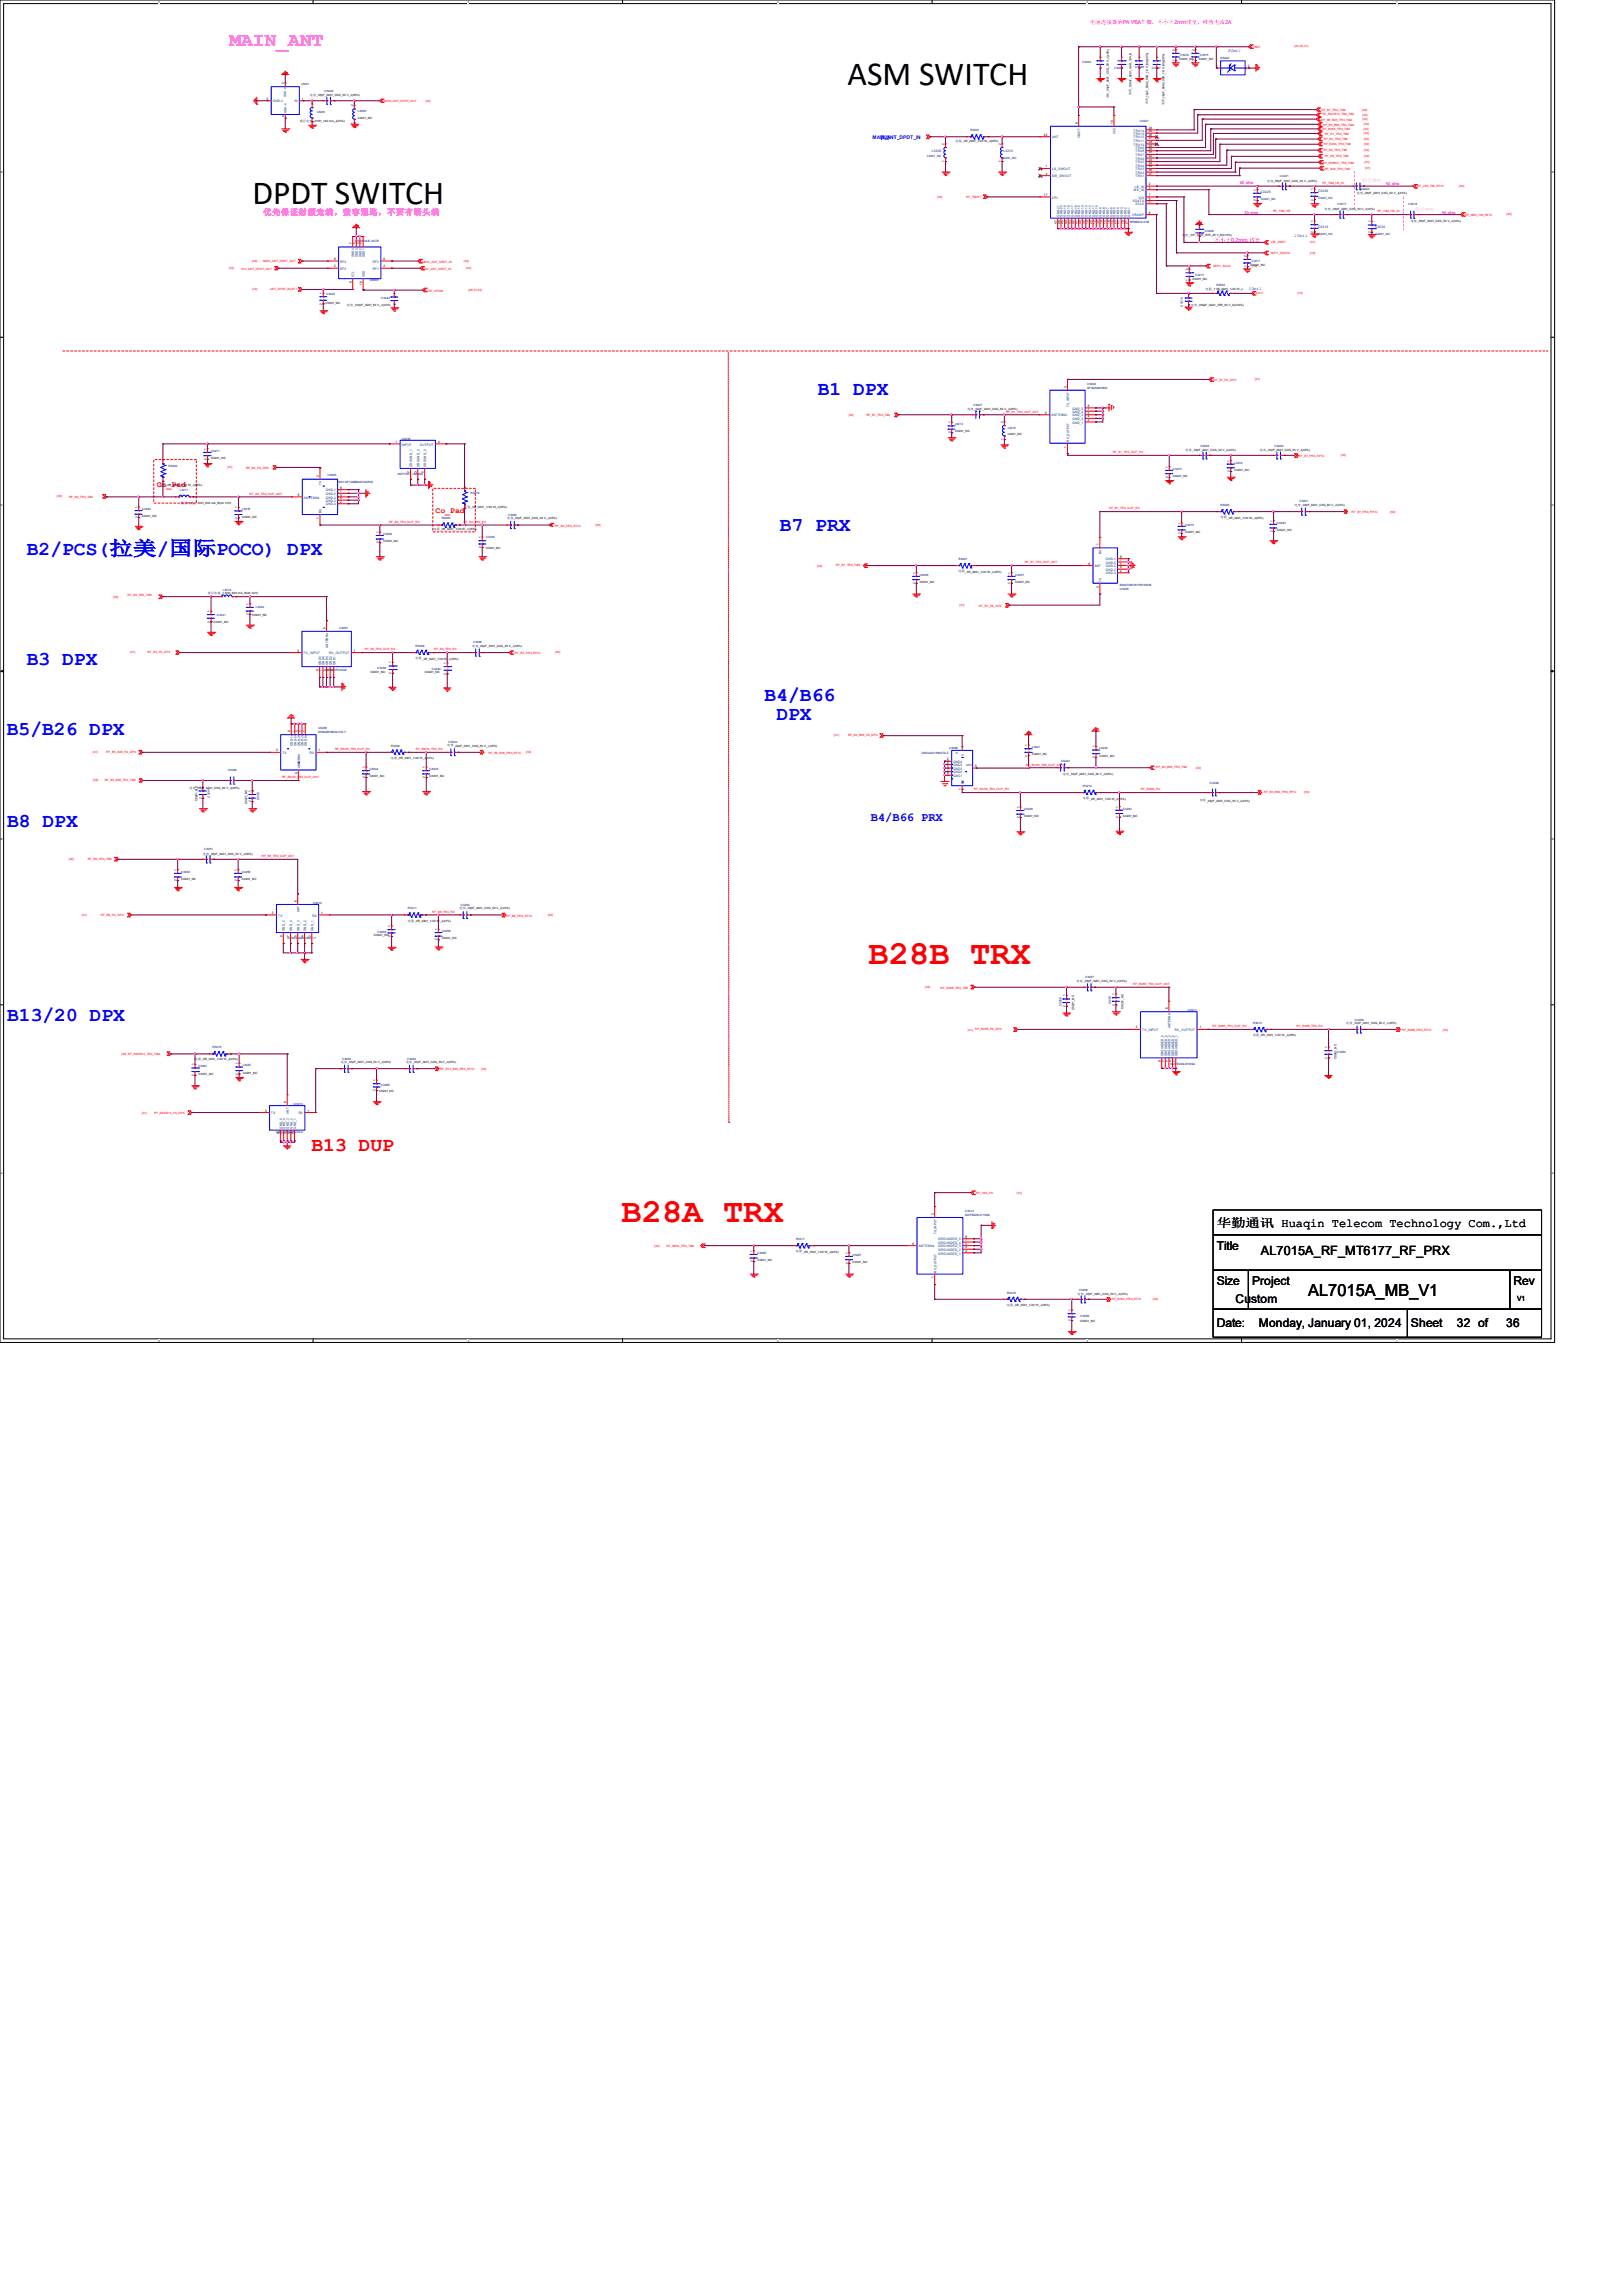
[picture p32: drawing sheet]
<svg xmlns="http://www.w3.org/2000/svg" width="210mm" height="297mm" viewBox="0 0 210 297" stroke-linecap="round" stroke-linejoin="round" font-family="sans-serif">
<defs><g id="words">
<g font-size="4.4">
<text x="109.7" y="11">ASM SWITCH</text>
<text x="32.7" y="26.5">DPDT SWITCH</text>
</g>
<g font-size="4.4" fill="#f00">
<text x="112.4" y="124.8">B28B TRX</text>
<text x="80.4" y="158.2">B28A TRX</text>
</g>
<text font-size="2.5" fill="#f0f" x="29.7" y="6">MAIN_ANT</text>
<g font-size="2.5" fill="#00f">
<text x="105.8" y="51.2">B1 DPX</text>
<text x="3.5" y="71.8">B2/PCS(拉美/国际POCO) DPX</text>
<text x="100.9" y="68.7">B7 PRX</text>
<text x="3.5" y="86">B3 DPX</text>
<text x=".9" y="95.2">B5/B26 DPX</text>
<text x="98.9" y="90.7">B4/B66</text>
<text x="100.5" y="93.2">DPX</text>
<text x=".9" y="107.1">B8 DPX</text>
<text x=".9" y="132.1">B13/20 DPX</text>
</g>
<text font-size="2.5" fill="#f00" x="40.3" y="149">B13 DUP</text>
<text font-size="2.2" x="169.3" y="167.7">AL7015A_MB_V1</text>
<text font-size="1.7" x="163.1" y="162.4">AL7015A_RF_MT6177_RF_PRX</text>
<text font-size="1.6" fill="#00f" x="112.7" y="106.3">B4/B66 PRX</text>
<g font-size="1.6">
<text x="157.4" y="161.7">Title</text>
<text x="157.4" y="158.8">华勤通讯 Huaqin Telecom Technology Com.,Ltd</text>
<text x="157.4" y="166.3">Size</text>
<text x="162" y="166.3">Project</text>
<text x="195.8" y="166.3">Rev</text>
<text x="157.4" y="171.7">Date:</text>
<text x="159.9" y="168.6">Custom</text>
<text x="162.9" y="171.7">Monday, January 01, 2024</text>
<text x="182.6" y="171.7">Sheet</text>
<text x="188.5" y="171.7">32 of</text>
<text x="194.9" y="171.7">36</text>
</g>
<text font-size="1.1" fill="#ff80ff" x="34.1" y="27.8">优先保证射频走线，兼容通路，不要有断头线</text>
<g font-size="1.1" fill="#f00">
<text x="20.3" y="63.1">Co_Pad</text>
<text x="56.3" y="66.4">Co_Pad</text>
</g>
<text font-size=".9" x="196.3" y="168.4">V1</text>
<g font-size=".7" fill="#f0f">
<text x="141" y="3.1">电池连接器到PA VBAT 脚，不小于2mm线宽，峰值电流2A</text>
<text x="157.1" y="31.3">不小于0.2mm 线宽</text>
</g>
<g font-size=".6" fill="#00f">
<text x="158.9" y="6.7">80mil</text>
<text x="112.9" y="17.9">MAIN_ANT_DPDT_IN</text>
<text x="114" y="18">[32]</text>
<text x="167.5" y="30.7">10mil</text>
<text x="161.5" y="37.5">10mil</text>
</g>
<g font-size=".6" fill="#ff80ff">
<text x="176.3" y="23.6">靠近RFIC</text>
<text x="183.1" y="27.3">靠近RFIC</text>
</g>
<g font-size=".5" fill="#f0f">
<text x="160.4" y="23.9">50 ohm</text>
<text x="179.4" y="24">50 ohm</text>
<text x="161" y="27.6">50 ohm</text>
<text x="186.6" y="27.6">50 ohm</text>
</g>
<g font-size=".4">
<text x="36.8" y="10.9" transform="rotate(-90 36.8 10.9)">2</text>
<text x="152" y="7.9" transform="rotate(-90 152 7.9)">1</text>
<text x="152" y="6.6" transform="rotate(-90 152 6.6)">2</text>
<text x="152.6" y="7.8">C0201_NC</text>
<text x="154.6" y="7.9" transform="rotate(-90 154.6 7.9)">1</text>
<text x="154.6" y="6.6" transform="rotate(-90 154.6 6.6)">2</text>
<text x="155.1" y="7.8">C0201_NC</text>
<text x="157.4" y="8.7">1</text>
<text x="161.5" y="8.7">2</text>
<text x="34.5" y="12.9">3</text>
<text x="36.8" y="15.2" transform="rotate(-90 36.8 15.2)">4</text>
<text x="38.8" y="15.7">叠层电感_27nH_140 mA_J(±5%)</text>
<text x="39.1" y="12.9">1</text>
<text x="40.1" y="12.4">电容_33pF_0201_C0G_50 V_J(±5%)</text>
<text x="45.7" y="16" transform="rotate(-90 45.7 16)">1</text>
<text x="45.7" y="13.8" transform="rotate(-90 45.7 13.8)">2</text>
<text x="46.3" y="15.4">L0201_NC</text>
<text x="135.1" y="17.6">22</text>
<text x="139.5" y="16" transform="rotate(-90 139.5 16)">9</text>
<text x="143.5" y="12.7" transform="rotate(-90 143.5 12.7)">电容_33pF_0201_C0G_50 V_J(±5%)</text>
<text x="144" y="16" transform="rotate(-90 144 16)">10</text>
<text x="146.4" y="12.3" transform="rotate(-90 146.4 12.3)">电容_100nF_0201_X5R_10V_K</text>
<text x="148.5" y="13.5" transform="rotate(-90 148.5 13.5)">电容_10uF_0402_X5R_10 V_M(±20%)</text>
<text x="148.6" y="16.7">24</text>
<text x="148.6" y="17.1">25</text>
<text x="148.6" y="17.6">26</text>
<text x="150.7" y="13.6" transform="rotate(-90 150.7 13.6)">电容_10uF_0402_X5R_10 V_M(±20%)</text>
<text x="122.2" y="21" transform="rotate(-90 122.2 21)">1</text>
<text x="122.2" y="18.8" transform="rotate(-90 122.2 18.8)">2</text>
<text x="123.7" y="18.4">电阻_0R_0201_1/20 W_J(±5%)</text>
<text x="129.5" y="21" transform="rotate(-90 129.5 21)">1</text>
<text x="129.5" y="18.8" transform="rotate(-90 129.5 18.8)">2</text>
<text x="135.3" y="21.7">1</text>
<text x="135.3" y="22.6">4</text>
<text x="148.6" y="18">27</text>
<text x="148.6" y="18.5">28</text>
<text x="148.6" y="19">29</text>
<text x="148.6" y="19.4">30</text>
<text x="148.6" y="19.9">31</text>
<text x="148.6" y="20.3">32</text>
<text x="148.6" y="20.8">33</text>
<text x="148.6" y="21.3">34</text>
<text x="148.6" y="21.7">35</text>
<text x="148.6" y="22.1">36</text>
<text x="148.6" y="22.6">37</text>
<text x="148.6" y="24">2</text>
<text x="164" y="23.5">电容_56pF_0201_C0G_25 V_J(±5%)</text>
<text x="135.1" y="25.4">17</text>
<text x="136.7" y="29" transform="rotate(-90 136.7 29)">47</text>
<text x="137.2" y="29" transform="rotate(-90 137.2 29)">46</text>
<text x="137.6" y="29" transform="rotate(-90 137.6 29)">45</text>
<text x="138.1" y="29" transform="rotate(-90 138.1 29)">44</text>
<text x="138.6" y="29" transform="rotate(-90 138.6 29)">43</text>
<text x="139" y="29" transform="rotate(-90 139 29)">42</text>
<text x="139.5" y="29" transform="rotate(-90 139.5 29)">41</text>
<text x="139.9" y="29" transform="rotate(-90 139.9 29)">40</text>
<text x="140.4" y="29" transform="rotate(-90 140.4 29)">39</text>
<text x="140.8" y="29" transform="rotate(-90 140.8 29)">19</text>
<text x="141.3" y="29" transform="rotate(-90 141.3 29)">20</text>
<text x="141.7" y="29" transform="rotate(-90 141.7 29)">12</text>
<text x="142.2" y="29" transform="rotate(-90 142.2 29)">38</text>
<text x="142.7" y="29" transform="rotate(-90 142.7 29)">14</text>
<text x="143.1" y="29" transform="rotate(-90 143.1 29)">15</text>
<text x="143.6" y="29" transform="rotate(-90 143.6 29)">16</text>
<text x="144" y="29" transform="rotate(-90 144 29)">13</text>
<text x="144.5" y="29" transform="rotate(-90 144.5 29)">23</text>
<text x="145" y="29" transform="rotate(-90 145 29)">11</text>
<text x="145.4" y="29" transform="rotate(-90 145.4 29)">18</text>
<text x="145.9" y="29" transform="rotate(-90 145.9 29)">21</text>
<text x="148.6" y="24.4">3</text>
<text x="148.6" y="25.4">7</text>
<text x="148.6" y="25.8">6</text>
<text x="148.6" y="26.2">5</text>
<text x="148.6" y="27.6">8</text>
<text x="162.6" y="26" transform="rotate(-90 162.6 26)">2</text>
<text x="162.6" y="24.7" transform="rotate(-90 162.6 24.7)">1</text>
<text x="170" y="28.7" transform="rotate(-90 170 28.7)">1</text>
<text x="170" y="26" transform="rotate(-90 170 26)">2</text>
<text x="170" y="24.6" transform="rotate(-90 170 24.6)">1</text>
<text x="171.4" y="27.1">电容_33pF_0201_C0G_50 V_J(±5%)</text>
<text x="175.6" y="25.1">电容_33pF_0201_C0G_50 V_J(±5%)</text>
<text x="177.4" y="28.8" transform="rotate(-90 177.4 28.8)">1</text>
<text x="182.5" y="28.7">电容_33pF_0201_C0G_50 V_J(±5%)</text>
<text x="43.2" y="34.6">2</text>
<text x="43.2" y="33.7">8</text>
<text x="45.5" y="31.6" transform="rotate(-90 45.5 31.6)">7</text>
<text x="46" y="31.6" transform="rotate(-90 46 31.6)">5</text>
<text x="46.4" y="31.6" transform="rotate(-90 46.4 31.6)">3</text>
<text x="46.9" y="31.6" transform="rotate(-90 46.9 31.6)">1</text>
<text x="49.6" y="33.7">6</text>
<text x="49.6" y="34.6">4</text>
<text x="153" y="30.6">电容_1nF_0201_X7R_25 V_K(±10%)</text>
<text x="153.8" y="35" transform="rotate(-90 153.8 35)">2</text>
<text x="161.3" y="34.6" transform="rotate(-90 161.3 34.6)">1</text>
<text x="161.3" y="33.2" transform="rotate(-90 161.3 33.2)">2</text>
<text x="161.8" y="34.5">C0201_NC</text>
<text x="170" y="30.1" transform="rotate(-90 170 30.1)">2</text>
<text x="177.4" y="30.1" transform="rotate(-90 177.4 30.1)">2</text>
<text x="41.7" y="39.4" transform="rotate(-90 41.7 39.4)">2</text>
<text x="41.7" y="38.1" transform="rotate(-90 41.7 38.1)">1</text>
<text x="42.1" y="39.3">C0201_NC</text>
<text x="44.9" y="39.6">电容_100pF_0201_50 V_J(±5%)</text>
<text x="45.5" y="36.6" transform="rotate(-90 45.5 36.6)">9</text>
<text x="46.9" y="36.8" transform="rotate(-90 46.9 36.8)">10</text>
<text x="153.8" y="36.3" transform="rotate(-90 153.8 36.3)">1</text>
<text x="154.1" y="39.6">电容_330pF_0201_X7R_50 V_K(±10%)</text>
<text x="154.3" y="36.2">C0201_NC</text>
<text x="156" y="37.5">电阻_7.5K_0201_1/20 W_J</text>
<text x="125.2" y="53">电容_33pF_0201_C0G_50 V_J(±5%)</text>
<text x="135.3" y="53.6">6</text>
<text x="138" y="50.2" transform="rotate(-90 138 50.2)">3</text>
<text x="140.8" y="53.6">5</text>
<text x="140.8" y="53.1">7</text>
<text x="140.8" y="52.7">8</text>
<text x="26.7" y="59.5" transform="rotate(-90 26.7 59.5)">2</text>
<text x="26.7" y="58.2" transform="rotate(-90 26.7 58.2)">1</text>
<text x="27.3" y="59.4">C0201_NC</text>
<text x="51.2" y="57.3">1</text>
<text x="56.7" y="57.3">4</text>
<text x="123" y="56.1" transform="rotate(-90 123 56.1)">2</text>
<text x="123" y="54.8" transform="rotate(-90 123 54.8)">1</text>
<text x="123.6" y="55.9">C0201_NC</text>
<text x="129.8" y="57" transform="rotate(-90 129.8 57)">1</text>
<text x="129.8" y="54.7" transform="rotate(-90 129.8 54.7)">2</text>
<text x="130.4" y="56.4">L0201_NC</text>
<text x="138" y="57.9" transform="rotate(-90 138 57.9)">1</text>
<text x="140.8" y="54.5">2</text>
<text x="140.8" y="54">4</text>
<text x="153.4" y="58.4">电容_33pF_0201_C0G_50 V_J(±5%)</text>
<text x="159.1" y="59.7" transform="rotate(-90 159.1 59.7)">1</text>
<text x="163" y="58.4">电容_33pF_0201_C0G_50 V_J(±5%)</text>
<text x="17.8" y="65.7" transform="rotate(-90 17.8 65.7)">1</text>
<text x="20.6" y="62.9">电阻_0R_0201_1/20 W_J(±5%)</text>
<text x="23.4" y="65.2">叠层电感_1.5nH_600 mA_B(±0.1nH)</text>
<text x="30.7" y="65.8" transform="rotate(-90 30.7 65.8)">1</text>
<text x="38.5" y="64.2">6</text>
<text x="41.3" y="61.7" transform="rotate(-90 41.3 61.7)">3</text>
<text x="44" y="65.1">2</text>
<text x="44" y="64.6">4</text>
<text x="44" y="64.2">5</text>
<text x="44" y="63.7">7</text>
<text x="44" y="63.2">8</text>
<text x="53" y="61.2" transform="rotate(-90 53 61.2)">2</text>
<text x="53.9" y="61.2" transform="rotate(-90 53.9 61.2)">3</text>
<text x="54.8" y="61.2" transform="rotate(-90 54.8 61.2)">5</text>
<text x="60.1" y="65.7">电阻_0R_0201_1/20 W_J(±5%)</text>
<text x="151.2" y="61.9" transform="rotate(-90 151.2 61.9)">2</text>
<text x="151.2" y="60.5" transform="rotate(-90 151.2 60.5)">1</text>
<text x="151.8" y="61.7">C0201_NC</text>
<text x="159.1" y="61.1" transform="rotate(-90 159.1 61.1)">2</text>
<text x="159.7" y="60.9">C0201_NC</text>
<text x="167.5" y="65.4">电容_33pF_0201_C0G_50 V_J(±5%)</text>
<text x="17.8" y="67.1" transform="rotate(-90 17.8 67.1)">2</text>
<text x="18.4" y="66.9">C0201_NC</text>
<text x="30.7" y="67.1" transform="rotate(-90 30.7 67.1)">2</text>
<text x="31.3" y="67">C0201_NC</text>
<text x="41.3" y="67.1" transform="rotate(-90 41.3 67.1)">1</text>
<text x="49" y="70.3" transform="rotate(-90 49 70.3)">2</text>
<text x="49" y="69" transform="rotate(-90 49 69)">1</text>
<text x="49.6" y="70.2">C0201_NC</text>
<text x="56.1" y="68.6">电阻_0R_0201_1/20 W_J(±5%)</text>
<text x="62.3" y="71" transform="rotate(-90 62.3 71)">2</text>
<text x="62.3" y="69.6" transform="rotate(-90 62.3 69.6)">1</text>
<text x="62.9" y="71.1">C0201_NC</text>
<text x="65.6" y="67.2">电容_33pF_0201_C0G_50 V_J(±5%)</text>
<text x="142.2" y="70.6" transform="rotate(-90 142.2 70.6)">1</text>
<text x="152.8" y="69.1" transform="rotate(-90 152.8 69.1)">2</text>
<text x="152.8" y="67.8" transform="rotate(-90 152.8 67.8)">1</text>
<text x="153.4" y="69">C0201_NC</text>
<text x="157.9" y="67.1">电阻_0R_0201_1/20 W_J(±5%)</text>
<text x="164.7" y="68.9" transform="rotate(-90 164.7 68.9)">2</text>
<text x="164.7" y="67.5" transform="rotate(-90 164.7 67.5)">1</text>
<text x="165.2" y="68.7">C0201_NC</text>
<text x="26.9" y="76.9">叠层电感_1.5nH_600 mA_B(±0.1nH)</text>
<text x="118.5" y="75.6" transform="rotate(-90 118.5 75.6)">2</text>
<text x="118.5" y="74.3" transform="rotate(-90 118.5 74.3)">1</text>
<text x="119" y="75.4">C0201_NC</text>
<text x="124" y="74.1">电阻_0R_0201_1/20 W_J(±5%)</text>
<text x="130.8" y="75.6" transform="rotate(-90 130.8 75.6)">2</text>
<text x="130.8" y="74.3" transform="rotate(-90 130.8 74.3)">1</text>
<text x="131.4" y="75.4">C0201_NC</text>
<text x="140.8" y="73.1">6</text>
<text x="142.2" y="76" transform="rotate(-90 142.2 76)">3</text>
<text x="145" y="74">2</text>
<text x="145" y="73.5">4</text>
<text x="145" y="73.1">5</text>
<text x="145" y="72.6">7</text>
<text x="145" y="72.2">8</text>
<text x="27.2" y="80.6" transform="rotate(-90 27.2 80.6)">2</text>
<text x="27.2" y="79.2" transform="rotate(-90 27.2 79.2)">1</text>
<text x="27.6" y="80.7">C0201_NC</text>
<text x="32.2" y="79.6" transform="rotate(-90 32.2 79.6)">2</text>
<text x="32.2" y="78.3" transform="rotate(-90 32.2 78.3)">1</text>
<text x="32.6" y="79.7">C0201_NC</text>
<text x="42.1" y="81.4" transform="rotate(-90 42.1 81.4)">6</text>
<text x="61.1" y="83.7">电容_22pF_0201_C0G_50 V_J(±5%)</text>
<text x="38.5" y="84.3">3</text>
<text x="41.2" y="86.8" transform="rotate(-90 41.2 86.8)">8</text>
<text x="41.7" y="86.8" transform="rotate(-90 41.7 86.8)">7</text>
<text x="42.1" y="86.8" transform="rotate(-90 42.1 86.8)">5</text>
<text x="42.6" y="86.8" transform="rotate(-90 42.6 86.8)">4</text>
<text x="43.1" y="86.8" transform="rotate(-90 43.1 86.8)">2</text>
<text x="45.8" y="84.3">1</text>
<text x="47.9" y="87">C0201_NC</text>
<text x="50.7" y="87.2" transform="rotate(-90 50.7 87.2)">2</text>
<text x="50.7" y="85.9" transform="rotate(-90 50.7 85.9)">1</text>
<text x="53.8" y="85.3">电阻_0R_0201_1/20 W_J(±5%)</text>
<text x="55" y="87.1">C0201_NC</text>
<text x="57.7" y="87.3" transform="rotate(-90 57.7 87.3)">2</text>
<text x="57.7" y="85.9" transform="rotate(-90 57.7 85.9)">1</text>
<text x="37.6" y="94.7" transform="rotate(-90 37.6 94.7)">8</text>
<text x="38" y="94.7" transform="rotate(-90 38 94.7)">7</text>
<text x="38.5" y="94.7" transform="rotate(-90 38.5 94.7)">5</text>
<text x="38.9" y="94.7" transform="rotate(-90 38.9 94.7)">4</text>
<text x="39.4" y="94.7" transform="rotate(-90 39.4 94.7)">2</text>
<text x="35.7" y="97.2">3</text>
<text x="38.5" y="100.2" transform="rotate(-90 38.5 100.2)">6</text>
<text x="41.2" y="97.2">1</text>
<text x="47.2" y="100.7" transform="rotate(-90 47.2 100.7)">2</text>
<text x="47.2" y="99.4" transform="rotate(-90 47.2 99.4)">1</text>
<text x="47.8" y="100.6">C0201_NC</text>
<text x="50.6" y="98.2">电阻_0R_0201_1/20 W_J(±5%)</text>
<text x="55" y="100.7" transform="rotate(-90 55 100.7)">2</text>
<text x="55" y="99.4" transform="rotate(-90 55 99.4)">1</text>
<text x="55.6" y="100.6">C0201_NC</text>
<text x="57.9" y="96.6">电容_22pF_0201_C0G_50 V_J(±5%)</text>
<text x="122.6" y="98.4">2</text>
<text x="122.6" y="98.8">4</text>
<text x="122.6" y="99.3">5</text>
<text x="122.6" y="99.7">7</text>
<text x="122.6" y="100.2">8</text>
<text x="123.9" y="97.5" transform="rotate(-90 123.9 97.5)">3</text>
<text x="126.2" y="99.3">6</text>
<text x="133" y="97.9" transform="rotate(-90 133 97.9)">2</text>
<text x="133" y="96.6" transform="rotate(-90 133 96.6)">1</text>
<text x="133.6" y="97.8">C0201_NC</text>
<text x="137.5" y="100.2">电容_33pF_0201_C0G_50 V_J(±5%)</text>
<text x="141.7" y="98.1" transform="rotate(-90 141.7 98.1)">2</text>
<text x="141.7" y="96.7" transform="rotate(-90 141.7 96.7)">1</text>
<text x="142.3" y="97.9">C0201_NC</text>
<text x="24.5" y="102.1">电容_33pF_0201_C0G_50 V_J(±5%)</text>
<text x="25.6" y="103.7" transform="rotate(-90 25.6 103.7)">C0201_NC</text>
<text x="26.1" y="103.4" transform="rotate(-90 26.1 103.4)">2</text>
<text x="26.1" y="102" transform="rotate(-90 26.1 102)">1</text>
<text x="32" y="104.1" transform="rotate(-90 32 104.1)">C0201_NC</text>
<text x="32.5" y="103.8" transform="rotate(-90 32.5 103.8)">2</text>
<text x="32.5" y="102.5" transform="rotate(-90 32.5 102.5)">1</text>
<text x="124.4" y="102.2" transform="rotate(-90 124.4 102.2)">1</text>
<text x="131.9" y="105.9" transform="rotate(-90 131.9 105.9)">2</text>
<text x="131.9" y="104.6" transform="rotate(-90 131.9 104.6)">1</text>
<text x="132.5" y="105.8">C0201_NC</text>
<text x="140.1" y="103.5">电阻_0R_0201_1/20 W_J(±5%)</text>
<text x="144.7" y="105.8" transform="rotate(-90 144.7 105.8)">2</text>
<text x="144.7" y="104.5" transform="rotate(-90 144.7 104.5)">1</text>
<text x="145.3" y="105.7">C0201_NC</text>
<text x="155.2" y="103.7">电容_33pF_0201_C0G_50 V_J(±5%)</text>
<text x="22.9" y="112.7" transform="rotate(-90 22.9 112.7)">1</text>
<text x="23.5" y="113.9">C0201_NC</text>
<text x="26.2" y="110.6">电容_33pF_0201_C0G_50 V_J(±5%)</text>
<text x="30.7" y="112.7" transform="rotate(-90 30.7 112.7)">1</text>
<text x="31.3" y="113.9">C0201_NC</text>
<text x="22.9" y="114.1" transform="rotate(-90 22.9 114.1)">2</text>
<text x="30.7" y="114.1" transform="rotate(-90 30.7 114.1)">2</text>
<text x="35.2" y="118.3">3</text>
<text x="38.4" y="116.7" transform="rotate(-90 38.4 116.7)">6</text>
<text x="41.6" y="118.3">1</text>
<text x="50.5" y="120" transform="rotate(-90 50.5 120)">1</text>
<text x="52.8" y="119.3">电阻_0R_0201_1/20 W_J(±5%)</text>
<text x="59.5" y="117.6">电容_33pF_0201_C0G_50 V_J(±5%)</text>
<text x="36.5" y="121.2" transform="rotate(-90 36.5 121.2)">8</text>
<text x="37.5" y="121.2" transform="rotate(-90 37.5 121.2)">7</text>
<text x="38.4" y="121.2" transform="rotate(-90 38.4 121.2)">5</text>
<text x="39.3" y="121.2" transform="rotate(-90 39.3 121.2)">4</text>
<text x="40.2" y="121.2" transform="rotate(-90 40.2 121.2)">2</text>
<text x="48.4" y="121.1">C0201_NC</text>
<text x="50.5" y="121.3" transform="rotate(-90 50.5 121.3)">2</text>
<text x="56.6" y="121.7" transform="rotate(-90 56.6 121.7)">2</text>
<text x="56.6" y="120.4" transform="rotate(-90 56.6 120.4)">1</text>
<text x="57.2" y="121.6">C0201_NC</text>
<text x="137.9" y="130.3" transform="rotate(-90 137.9 130.3)">2</text>
<text x="137.9" y="129" transform="rotate(-90 137.9 129)">1</text>
<text x="139" y="130.7" transform="rotate(-90 139 130.7)">C0201_NC</text>
<text x="139.3" y="127">电容_33pF_0201_C0G_50 V_J(±5%)</text>
<text x="144.3" y="130.1" transform="rotate(-90 144.3 130.1)">2</text>
<text x="144.3" y="128.8" transform="rotate(-90 144.3 128.8)">1</text>
<text x="145.4" y="130.6" transform="rotate(-90 145.4 130.6)">C0201_NC</text>
<text x="151.1" y="130.6" transform="rotate(-90 151.1 130.6)">6</text>
<text x="25.1" y="137.9" transform="rotate(-90 25.1 137.9)">1</text>
<text x="25.2" y="137.1">电阻_0R_0201_1/20 W_J(±5%)</text>
<text x="30.8" y="137.8" transform="rotate(-90 30.8 137.8)">1</text>
<text x="44.1" y="137.5">电容_33pF_0201_C0G_50 V_J(±5%)</text>
<text x="52.5" y="137.5">电容_33pF_0201_C0G_50 V_J(±5%)</text>
<text x="147" y="133.1">3</text>
<text x="150.2" y="137.5" transform="rotate(-90 150.2 137.5)">8</text>
<text x="150.7" y="137.5" transform="rotate(-90 150.7 137.5)">7</text>
<text x="151.1" y="137.5" transform="rotate(-90 151.1 137.5)">5</text>
<text x="151.6" y="137.5" transform="rotate(-90 151.6 137.5)">4</text>
<text x="152" y="137.5" transform="rotate(-90 152 137.5)">2</text>
<text x="155.2" y="133.1">1</text>
<text x="162.1" y="134.1">电阻_0R_0201_1/20 W_J(±5%)</text>
<text x="171.8" y="137" transform="rotate(-90 171.8 137)">2</text>
<text x="171.8" y="135.6" transform="rotate(-90 171.8 135.6)">1</text>
<text x="172.9" y="137.1" transform="rotate(-90 172.9 137.1)">C0201_NC</text>
<text x="174.2" y="132.5">电容_33pF_0201_C0G_50 V_J(±5%)</text>
<text x="25.1" y="139.2" transform="rotate(-90 25.1 139.2)">2</text>
<text x="25.7" y="139.1">C0201_NC</text>
<text x="30.8" y="139.1" transform="rotate(-90 30.8 139.1)">2</text>
<text x="31.4" y="139">C0201_NC</text>
<text x="34.3" y="143.9">3</text>
<text x="37" y="142.8" transform="rotate(-90 37 142.8)">6</text>
<text x="39.8" y="143.9">1</text>
<text x="48.6" y="141.2" transform="rotate(-90 48.6 141.2)">2</text>
<text x="48.6" y="139.9" transform="rotate(-90 48.6 139.9)">1</text>
<text x="49.1" y="141.3">C0201_NC</text>
<text x="36.2" y="146.8" transform="rotate(-90 36.2 146.8)">8</text>
<text x="36.6" y="146.8" transform="rotate(-90 36.6 146.8)">7</text>
<text x="37" y="146.8" transform="rotate(-90 37 146.8)">5</text>
<text x="37.5" y="146.8" transform="rotate(-90 37.5 146.8)">4</text>
<text x="38" y="146.8" transform="rotate(-90 38 146.8)">2</text>
<text x="118.1" y="161.1">6</text>
<text x="120.8" y="157.2" transform="rotate(-90 120.8 157.2)">3</text>
<text x="124.9" y="161.6">4</text>
<text x="124.9" y="161.1">5</text>
<text x="124.9" y="160.6">7</text>
<text x="124.9" y="160.2">8</text>
<text x="97.4" y="163.4" transform="rotate(-90 97.4 163.4)">2</text>
<text x="97.4" y="162" transform="rotate(-90 97.4 162)">1</text>
<text x="98" y="163.2">C0201_NC</text>
<text x="103" y="162.1">电阻_0R_0201_1/20 W_J(±5%)</text>
<text x="109.7" y="163.6" transform="rotate(-90 109.7 163.6)">2</text>
<text x="109.7" y="162.3" transform="rotate(-90 109.7 162.3)">1</text>
<text x="110.3" y="163.4">C0201_NC</text>
<text x="120.8" y="165.4" transform="rotate(-90 120.8 165.4)">1</text>
<text x="124.9" y="162">2</text>
<text x="139.4" y="167.6">电容_33pF_0201_C0G_50 V_J(±5%)</text>
<text x="130.3" y="169">电阻_0R_0201_1/20 W_J(±5%)</text>
<text x="138.6" y="171" transform="rotate(-90 138.6 171)">2</text>
<text x="138.6" y="169.7" transform="rotate(-90 138.6 169.7)">1</text>
<text x="139.8" y="171.1">C0201_NC</text>
</g>
<g font-size=".4" fill="#000080">
<text x="39" y="11">J3201</text>
<text x="42" y="11.9">C3202</text>
<text x="140" y="8.2">C3204</text>
<text x="144.2" y="8.9">C3205</text>
<text x="146.9" y="8.8">C3206</text>
<text x="149.1" y="8.9">C3207</text>
<text x="152.7" y="7.2">C3274</text>
<text x="155.2" y="7.2">C3275</text>
<text x="158" y="7.6">D3202</text>
<text x="41" y="14.6">L3205</text>
<text x="46.3" y="14.5">L3206</text>
<text x="125.6" y="16.9">R3203</text>
<text x="147.5" y="15.8">U3201</text>
<text x="120" y="20.4">L0201_NC</text>
<text x="120.6" y="19.7">L3209</text>
<text x="129.7" y="20.5">L0201_NC</text>
<text x="129.8" y="19.6">L3210</text>
<text x="165.6" y="22.9">C3221</text>
<text x="146.2" y="28.8">RR88916-31M</text>
<text x="163.2" y="25">C3225</text>
<text x="163.2" y="25.9">C0201_NC</text>
<text x="170.6" y="24.9">C3226</text>
<text x="170.6" y="25.8">C0201_NC</text>
<text x="170.6" y="29.5">C3219</text>
<text x="173.1" y="26.6">C3217</text>
<text x="176.1" y="24.6">C3222</text>
<text x="178" y="29.5">C3220</text>
<text x="182.2" y="26.6">C3218</text>
<text x="45.9" y="31.3">WS7822LE-10/TR</text>
<text x="154.7" y="35.7">C3215</text>
<text x="155.9" y="30.1">C3209</text>
<text x="162" y="33.9">C3211</text>
<text x="170.6" y="30.4">C0201_NC</text>
<text x="178" y="30.4">C0201_NC</text>
<text x="42.2" y="38.1">C3223</text>
<text x="47.8" y="36.4">U3203</text>
<text x="49.3" y="38.7">C3224</text>
<text x="153.1" y="39.7" transform="rotate(-90 153.1 39.7)">C3210</text>
<text x="157.4" y="37">R3204</text>
<text x="126" y="52.5">C3227</text>
<text x="140.7" y="50.3">SFXG50AH802</text>
<text x="140.7" y="49.8">U3204</text>
<text x="27.3" y="58.5">C3271</text>
<text x="52" y="56.9">U3215</text>
<text x="123.6" y="55">L3214</text>
<text x="130.4" y="55.5">L3215</text>
<text x="155.3" y="57.8">C3228</text>
<text x="164.9" y="57.8">C3229</text>
<text x="21.8" y="60.4">R3220</text>
<text x="23.3" y="63.5">L3217</text>
<text x="42.4" y="61.6">U3205</text>
<text x="43.8" y="62.5">SAYAP1G88BA0C0AR00</text>
<text x="51.5" y="61.4">NDFH011-1960SA</text>
<text x="60.9" y="63.9">R3219</text>
<text x="151.8" y="60.8">C3273</text>
<text x="158" y="65.5">R3205</text>
<text x="159.7" y="60">L3216</text>
<text x="168.2" y="65">C3231</text>
<text x="18.4" y="66">C3230</text>
<text x="31.3" y="66">L3218</text>
<text x="49.6" y="69.3">C3234</text>
<text x="57.2" y="67.2">R3206</text>
<text x="62.9" y="69.7">C3235</text>
<text x="65.7" y="66.8">C3232</text>
<text x="153.4" y="68.1">C3272</text>
<text x="165.2" y="67.8">C3233</text>
<text x="28.8" y="76.5">L3219</text>
<text x="119" y="74.5">C3236</text>
<text x="124" y="72.4">R3207</text>
<text x="131.4" y="74.5">C3237</text>
<text x="144.9" y="76.4">U3206</text>
<text x="144.9" y="75.9">B39272B1261P810W05</text>
<text x="28.1" y="79.7">C3241</text>
<text x="33.1" y="78.7">L3220</text>
<text x="43.9" y="81.5">U3207</text>
<text x="53.8" y="83.7">R3208</text>
<text x="61.2" y="83.3">C3238</text>
<text x="42.1" y="86.8">SFXG47CHG02</text>
<text x="48.8" y="86.6">C3239</text>
<text x="55.9" y="86.7">C3240</text>
<text x="41.2" y="94.4">U3208</text>
<text x="41.2" y="94.9">D5SK881M5G1CN-Y</text>
<text x="29.5" y="99.8">C3246</text>
<text x="47.8" y="99.7">C3244</text>
<text x="50.6" y="96.6">R3209</text>
<text x="55.6" y="99.7">C3245</text>
<text x="58" y="96.2">C3242</text>
<text x="119.3" y="97.6">D6DA2G155K2T2-Z</text>
<text x="122.8" y="96.9">U3209</text>
<text x="133.6" y="96.8">L3221</text>
<text x="137.3" y="98.6">C3243</text>
<text x="140.1" y="101.8">R3210</text>
<text x="142.3" y="97">L3222</text>
<text x="156.6" y="101.4">C3248</text>
<text x="27.1" y="103.2" transform="rotate(-90 27.1 103.2)">C3247</text>
<text x="33.5" y="103.6" transform="rotate(-90 33.5 103.6)">L3223</text>
<text x="132.5" y="104.8">C3249</text>
<text x="145.3" y="104.8">C3250</text>
<text x="23.5" y="113">C3252</text>
<text x="26.4" y="110">C3251</text>
<text x="31.3" y="113">C3253</text>
<text x="40.5" y="117">U3210</text>
<text x="52.8" y="117.7">R3211</text>
<text x="59.7" y="117.3">C3254</text>
<text x="37.2" y="121.6">D5SD942M5G3NU-Y</text>
<text x="48.9" y="120.7">C3255</text>
<text x="57.2" y="120.7">C3256</text>
<text x="137.3" y="130.2" transform="rotate(-90 137.3 130.2)">C3258</text>
<text x="140.4" y="126.6">C3257</text>
<text x="143.7" y="130" transform="rotate(-90 143.7 130)">L3224</text>
<text x="153.7" y="130.8">U3211</text>
<text x="27.5" y="135.7">R3216</text>
<text x="44.3" y="137.1">C3263</text>
<text x="52.7" y="137.1">C3264</text>
<text x="151.5" y="137.8">NDFE029-0733XA</text>
<text x="162.1" y="132.5">R3213</text>
<text x="173" y="136.3">C3260</text>
<text x="175.3" y="132.1">C3259</text>
<text x="25.7" y="138.1">C3261</text>
<text x="31.4" y="138">L3225</text>
<text x="38" y="143">U3213</text>
<text x="49.3" y="140.5">C3265</text>
<text x="35.7" y="146.7">D5DA782M0K2J6-Z</text>
<text x="103" y="160.5">R3217</text>
<text x="124.9" y="157.4">NDFE028-0718XA</text>
<text x="124.9" y="156.9">U3214</text>
<text x="98" y="162.3">C3266</text>
<text x="110.3" y="162.5">C3267</text>
<text x="130.3" y="167.4">R3218</text>
<text x="139.6" y="167">C3268</text>
<text x="139.8" y="170.4">C3269</text>
</g>
<g font-size=".4" fill="#004080">
<text x="158.1" y="9.1">-</text>
<text x="161.2" y="9.1">+</text>
<text x="35.3" y="13.3">GND-3</text>
<text x="37" y="12.6" transform="rotate(-90 37 12.6)">GND-2</text>
<text x="37.1" y="14.6" transform="rotate(-90 37.1 14.6)">GND-4</text>
<text x="38.1" y="13.3">IN</text>
<text x="136.2" y="17.9">ANT</text>
<text x="139.8" y="17.8" transform="rotate(-90 139.8 17.8)">VBATT</text>
<text x="144.4" y="17.4" transform="rotate(-90 144.4 17.4)">VCC</text>
<text x="146.7" y="17">TRX14</text>
<text x="146.7" y="17.4">TRX13</text>
<text x="146.7" y="17.9">TRX12</text>
<text x="136.2" y="22">LB_SWOUT</text>
<text x="136.2" y="22.9">MB_SWOUT</text>
<text x="146.7" y="18.4">TRX11</text>
<text x="146.7" y="18.8">TRX10</text>
<text x="146.9" y="19.3">TRX9</text>
<text x="146.9" y="19.7">TRX8</text>
<text x="146.9" y="20.2">TRX7</text>
<text x="146.9" y="20.7">TRX6</text>
<text x="146.9" y="21.1">TRX5</text>
<text x="146.9" y="21.6">TRX4</text>
<text x="146.9" y="22">TRX3</text>
<text x="146.9" y="22.5">TRX2</text>
<text x="146.9" y="22.9">TRX1</text>
<text x="136.2" y="25.7">CPL</text>
<text x="137.1" y="28" transform="rotate(-90 137.1 28)">GND-21</text>
<text x="137.5" y="28" transform="rotate(-90 137.5 28)">GND-20</text>
<text x="138" y="28" transform="rotate(-90 138 28)">GND-19</text>
<text x="138.4" y="28" transform="rotate(-90 138.4 28)">GND-18</text>
<text x="138.9" y="28" transform="rotate(-90 138.9 28)">GND-17</text>
<text x="139.4" y="28" transform="rotate(-90 139.4 28)">GND-16</text>
<text x="139.8" y="28" transform="rotate(-90 139.8 28)">GND-15</text>
<text x="140.3" y="28" transform="rotate(-90 140.3 28)">GND-14</text>
<text x="140.7" y="28" transform="rotate(-90 140.7 28)">GND-13</text>
<text x="141.2" y="28" transform="rotate(-90 141.2 28)">GND-12</text>
<text x="141.7" y="28" transform="rotate(-90 141.7 28)">GND-11</text>
<text x="142.1" y="28" transform="rotate(-90 142.1 28)">GND-10</text>
<text x="142.5" y="28" transform="rotate(-90 142.5 28)">GND-9</text>
<text x="143" y="28" transform="rotate(-90 143 28)">GND-8</text>
<text x="143.5" y="28" transform="rotate(-90 143.5 28)">GND-7</text>
<text x="143.9" y="28" transform="rotate(-90 143.9 28)">GND-6</text>
<text x="144.4" y="28" transform="rotate(-90 144.4 28)">GND-5</text>
<text x="144.8" y="28" transform="rotate(-90 144.8 28)">GND-4</text>
<text x="145.3" y="28" transform="rotate(-90 145.3 28)">GND-3</text>
<text x="145.8" y="28" transform="rotate(-90 145.8 28)">GND-2</text>
<text x="146.2" y="28" transform="rotate(-90 146.2 28)">GND-1</text>
<text x="146.5" y="28">VRAMP</text>
<text x="146.6" y="26.2">SDATA</text>
<text x="146.7" y="24.8">MB_IN</text>
<text x="146.9" y="24.3">LB_IN</text>
<text x="146.9" y="26.6">SCLK</text>
<text x="147.3" y="25.7">VIO</text>
<text x="44" y="34.9">RF3</text>
<text x="44" y="34">RF4</text>
<text x="45.8" y="35.9" transform="rotate(-90 45.8 35.9)">CTL</text>
<text x="45.8" y="33.3" transform="rotate(-90 45.8 33.3)">GND4</text>
<text x="46.3" y="33.3" transform="rotate(-90 46.3 33.3)">GND3</text>
<text x="46.8" y="33.3" transform="rotate(-90 46.8 33.3)">GND2</text>
<text x="47.2" y="35.9" transform="rotate(-90 47.2 35.9)">VDD</text>
<text x="47.2" y="33.3" transform="rotate(-90 47.2 33.3)">GND1</text>
<text x="48.3" y="34">RF2</text>
<text x="48.3" y="34.9">RF1</text>
<text x="136.1" y="53.9">ANTENNA</text>
<text x="138.4" y="52.7" transform="rotate(-90 138.4 52.7)">TX_INPUT</text>
<text x="138.8" y="53.9">GND_3</text>
<text x="138.8" y="53.4">GND_4</text>
<text x="138.8" y="53">GND_5</text>
<text x="52" y="57.7">INPUT</text>
<text x="54.3" y="57.7">OUTPUT</text>
<text x="138.4" y="57.2" transform="rotate(-90 138.4 57.2)">RX_OUTPUT</text>
<text x="138.8" y="54.8">GND_1</text>
<text x="138.8" y="54.4">GND_2</text>
<text x="39.3" y="64.5">ANTENNA</text>
<text x="41.6" y="62.7" transform="rotate(-90 41.6 62.7)">TX</text>
<text x="42.2" y="65.4">GND-4</text>
<text x="42.2" y="64.9">GND-2</text>
<text x="42.2" y="64.5">GND-3</text>
<text x="42.2" y="64.1">GND-5</text>
<text x="42.2" y="63.6">GND-1</text>
<text x="53.3" y="60.4" transform="rotate(-90 53.3 60.4)">GROUND_1</text>
<text x="54.3" y="60.4" transform="rotate(-90 54.3 60.4)">GROUND_2</text>
<text x="55.2" y="60.4" transform="rotate(-90 55.2 60.4)">GROUND_3</text>
<text x="41.6" y="66.4" transform="rotate(-90 41.6 66.4)">RX</text>
<text x="142.5" y="71.7" transform="rotate(-90 142.5 71.7)">RX</text>
<text x="141.7" y="73.4">ANT</text>
<text x="142.5" y="75.3" transform="rotate(-90 142.5 75.3)">TX</text>
<text x="143.1" y="74.3">GND-4</text>
<text x="143.1" y="73.9">GND-2</text>
<text x="143.1" y="73.4">GND-3</text>
<text x="143.1" y="72.9">GND-5</text>
<text x="143.1" y="72.5">GND-1</text>
<text x="42.5" y="83.8" transform="rotate(-90 42.5 83.8)">ANTENNA</text>
<text x="39.3" y="84.7">TX_INPUT</text>
<text x="41.6" y="86.1" transform="rotate(-90 41.6 86.1)">GND5</text>
<text x="42" y="86.1" transform="rotate(-90 42 86.1)">GND4</text>
<text x="42.5" y="86.1" transform="rotate(-90 42.5 86.1)">GND3</text>
<text x="42.6" y="84.7">RX_OUTPUT</text>
<text x="42.9" y="86.1" transform="rotate(-90 42.9 86.1)">GND2</text>
<text x="43.4" y="86.1" transform="rotate(-90 43.4 86.1)">GND1</text>
<text x="36.5" y="97.6">TX</text>
<text x="37.9" y="96.5" transform="rotate(-90 37.9 96.5)">GND-1</text>
<text x="38.4" y="96.5" transform="rotate(-90 38.4 96.5)">GND-5</text>
<text x="38.8" y="99.4" transform="rotate(-90 38.8 99.4)">ANTENNA</text>
<text x="38.8" y="96.5" transform="rotate(-90 38.8 96.5)">GND-3</text>
<text x="39.3" y="96.5" transform="rotate(-90 39.3 96.5)">GND-2</text>
<text x="39.7" y="96.5" transform="rotate(-90 39.7 96.5)">GND-4</text>
<text x="40.1" y="97.6">RX</text>
<text x="123.4" y="98.7">GND4</text>
<text x="123.4" y="99.1">GND2</text>
<text x="123.4" y="99.6">GND3</text>
<text x="123.4" y="100.1">GND5</text>
<text x="123.4" y="100.5">GNG1</text>
<text x="124.7" y="101.5" transform="rotate(-90 124.7 101.5)">RX</text>
<text x="124.7" y="98.1" transform="rotate(-90 124.7 98.1)">TX</text>
<text x="125" y="99.2">ANT</text>
<text x="36" y="118.6">TX</text>
<text x="38.7" y="118.1" transform="rotate(-90 38.7 118.1)">ANT</text>
<text x="40.4" y="118.6">RX</text>
<text x="36.9" y="120.5" transform="rotate(-90 36.9 120.5)">GND_5</text>
<text x="37.8" y="120.5" transform="rotate(-90 37.8 120.5)">GND_4</text>
<text x="38.7" y="120.5" transform="rotate(-90 38.7 120.5)">GND_3</text>
<text x="39.6" y="120.5" transform="rotate(-90 39.6 120.5)">GND_2</text>
<text x="40.6" y="120.5" transform="rotate(-90 40.6 120.5)">GND_1</text>
<text x="147.8" y="133.4">TX_INPUT</text>
<text x="150.5" y="136.7" transform="rotate(-90 150.5 136.7)">GROUNDED_5</text>
<text x="151" y="136.7" transform="rotate(-90 151 136.7)">GROUNDED_4</text>
<text x="151.5" y="136.7" transform="rotate(-90 151.5 136.7)">GROUNDED_3</text>
<text x="151.5" y="133.1" transform="rotate(-90 151.5 133.1)">ANTENNA</text>
<text x="151.9" y="136.7" transform="rotate(-90 151.9 136.7)">GROUNDED_2</text>
<text x="152" y="133.4">RX_OUTPUT</text>
<text x="152.4" y="136.7" transform="rotate(-90 152.4 136.7)">GROUNDED_1</text>
<text x="35.1" y="144.2">TX</text>
<text x="36.5" y="146.1" transform="rotate(-90 36.5 146.1)">GND_5</text>
<text x="36.9" y="146.1" transform="rotate(-90 36.9 146.1)">GND_4</text>
<text x="37.4" y="146.1" transform="rotate(-90 37.4 146.1)">GND_3</text>
<text x="37.4" y="144.1" transform="rotate(-90 37.4 144.1)">ANT</text>
<text x="37.8" y="146.1" transform="rotate(-90 37.8 146.1)">GND_2</text>
<text x="38.3" y="146.1" transform="rotate(-90 38.3 146.1)">GND_1</text>
<text x="38.7" y="144.2">RX</text>
<text x="118.9" y="161.4">ANTENNA</text>
<text x="121.2" y="159.7" transform="rotate(-90 121.2 159.7)">TX_INPUT</text>
<text x="121.4" y="161.9">GROUNDED_2</text>
<text x="121.4" y="161.4">GROUNDED_3</text>
<text x="121.4" y="161">GROUNDED_4</text>
<text x="121.4" y="160.5">GROUNDED_5</text>
<text x="121.2" y="164.7" transform="rotate(-90 121.2 164.7)">RX_OUTPUT</text>
<text x="121.4" y="162.4">GROUNDED_1</text>
</g>
<g font-size=".4" fill="#f00">
<text x="162.1" y="6.2">VBAT</text>
<text x="167.5" y="6.1">[25,29,31]</text>
<text x="49.7" y="13.2">MAIN_ANT_DPDT_OUT</text>
<text x="55.1" y="13.2">[32]</text>
<text x="171" y="15.6">RF_B5_B26_TRX_TXM</text>
<text x="171" y="14.4">RF_B7_TRX_TXM</text>
<text x="171.1" y="14.9">RF_B20/B13_TRX_TXM</text>
<text x="171.1" y="16.8">RF_B28B_TRX_TXM</text>
<text x="171.2" y="16.3">RF_B4_B66_TRX_TXM</text>
<text x="171.4" y="17.4">RF_B1_TRX_TXM</text>
<text x="176.3" y="14.3">[32]</text>
<text x="176.3" y="15.5">[32]</text>
<text x="176.3" y="15">[32]</text>
<text x="176.5" y="16.8">[32]</text>
<text x="176.5" y="17.4">[32]</text>
<text x="176.5" y="16.2">[32]</text>
<text x="171.1" y="23.8">RF_TXM_LB_IN</text>
<text x="171.2" y="21.2">RF_B38B41_TRX_TXM</text>
<text x="171.2" y="19.6">RF_B2_TRX_TXM</text>
<text x="171.3" y="18.8">RF_B28A_TRX_TXM</text>
<text x="171.3" y="18.1">RF_B3_TRX_TXM</text>
<text x="171.4" y="22">RF_B40_TRX_TXM</text>
<text x="171.4" y="20.4">RF_B8_TRX_TXM</text>
<text x="176.5" y="18.1">[32]</text>
<text x="176.5" y="19.6">[32]</text>
<text x="176.5" y="18.8">[32]</text>
<text x="176.5" y="20.3">[32]</text>
<text x="176.6" y="21.1">[31]</text>
<text x="176.7" y="21.9">[31]</text>
<text x="121.3" y="25.6">[30]</text>
<text x="125" y="25.7">RF_TXDET</text>
<text x="164.7" y="27.5">RF_TXM_HB</text>
<text x="178.2" y="27.5">RF_TXM_HB_IN</text>
<text x="183.4" y="24.3">RF_LB3_TX0_RFIC</text>
<text x="188.8" y="24.2">[30]</text>
<text x="189.6" y="27.9">RF_MB3_TX0_RFIC</text>
<text x="195" y="27.9">[30]</text>
<text x="29.6" y="34.8">[33]</text>
<text x="31.2" y="34.9">DIV_ANT_DPDT_OUT</text>
<text x="32.6" y="33.9">[32]</text>
<text x="34" y="34">MAIN_ANT_DPDT_OUT</text>
<text x="54.7" y="34">MAIN_ANT_DPDT_IN</text>
<text x="54.9" y="34.9">DIV_ANT_DPDT_IN</text>
<text x="60" y="33.9">[32]</text>
<text x="60.3" y="34.8">[33]</text>
<text x="157" y="34.6">MIPI1_SCLK</text>
<text x="162" y="34.5">[12]</text>
<text x="164.4" y="31.5">LTE_VMIPI</text>
<text x="164.4" y="32.9">MIPI1_SDATA</text>
<text x="169.6" y="31.5">[31]</text>
<text x="169.6" y="32.9">[12]</text>
<text x="32.6" y="37.6">[12]</text>
<text x="35" y="37.6">ANT_DPDT_BUS11</text>
<text x="55.2" y="37.8">LTE_VFE28</text>
<text x="60.6" y="37.6">[26,31,33]</text>
<text x="162.5" y="38.1">APC1</text>
<text x="167.9" y="38.1">[12]</text>
<text x="109.8" y="53.8">[32]</text>
<text x="112.1" y="53.9">RF_B1_TRX_TXM</text>
<text x="130.2" y="53.4">RF_B1_TRX_DUP_ANT</text>
<text x="157" y="49.3">RF_B1_PA_DPX</text>
<text x="162.4" y="49.2">[31]</text>
<text x="144" y="58.6">RF_B1_TRX_DUP_RX</text>
<text x="168" y="59.1">RF_B1_PRX_RFIC</text>
<text x="173.5" y="59.1">[30]</text>
<text x="7.4" y="64.4">[32]</text>
<text x="8.9" y="64.4">RF_B2_TRX_TXM</text>
<text x="29.4" y="60.6">[31]</text>
<text x="31.8" y="60.7">RF_B2_PA_DPX</text>
<text x="32.3" y="64">RF_B2_TRX_DUP_ANT</text>
<text x="143.5" y="65.9">RF_B7_TRX_DUP_RX</text>
<text x="50.3" y="67.7">RF_B2_TRX_DUP_RX</text>
<text x="60" y="67.7">RF_B2_TRX_RX</text>
<text x="71.8" y="68.2">RF_B2_PRX_RFIC</text>
<text x="77.1" y="68.1">[30]</text>
<text x="174.9" y="66.4">RF_B7_PRX_RFIC</text>
<text x="179.9" y="66.3">[30]</text>
<text x="14.6" y="77.4">[32]</text>
<text x="16.5" y="77.2">RF_B3_TRX_TXM</text>
<text x="105.8" y="73.3">[32]</text>
<text x="108.2" y="73.3">RF_B7_TRX_TXM</text>
<text x="132.6" y="72.9">RF_B7_TRX_DUP_ANT</text>
<text x="124.2" y="78.5">[31]</text>
<text x="126.7" y="78.5">RF_B7_PA_DPX</text>
<text x="16.8" y="84.5">[31]</text>
<text x="19.1" y="84.5">RF_B3_PA_DPX</text>
<text x="47.2" y="84.2">RF_B3_TRX_DUP_RX</text>
<text x="56.2" y="84.2">RF_B3_TRX_RX</text>
<text x="66.6" y="84.6">RF_B3_PRX_RFIC</text>
<text x="71.8" y="84.5">[30]</text>
<text x="108" y="95.3">[31]</text>
<text x="109.7" y="95.3">RF_B4_B66_PA_DPX</text>
<text x="12" y="97.5">[31]</text>
<text x="12.1" y="101.1">[32]</text>
<text x="13.5" y="101.1">RF_B5_B26_TRX_TXM</text>
<text x="13.8" y="97.5">RF_B5_B26_PA_DPX</text>
<text x="36.5" y="100.7">RF_B5/26_TRX_DUP_ANT</text>
<text x="43.4" y="97.1">RF_B5/26_TRX_DUP_RX</text>
<text x="53.8" y="97.1">RF_B5/26_TRX_RX</text>
<text x="63.2" y="97.5">RF_B5_B26_PRX_RFIC</text>
<text x="68.1" y="97.5">[30]</text>
<text x="132.8" y="99.1">RF_B4/66_TRX_DUP_ANT</text>
<text x="149.6" y="99.4">RF_B4_B66_TRX_TXM</text>
<text x="154.7" y="99.5">[32]</text>
<text x="126" y="102.3">RF_B4/66_TRX_DUP_RX</text>
<text x="147.6" y="102.3">RF_B4/66_RX</text>
<text x="163.5" y="102.7">RF_B4_B66_PRX_RFIC</text>
<text x="168.7" y="102.7">[30]</text>
<text x="8.9" y="111.3">[32]</text>
<text x="11.3" y="111.3">RF_B8_TRX_TXM</text>
<text x="33.9" y="110.9">RF_B8_TRX_DUP_ANT</text>
<text x="10.6" y="118.5">[31]</text>
<text x="13" y="118.6">RF_B8_PA_DPX</text>
<text x="55.9" y="118.1">RF_B8_TRX_RX</text>
<text x="65.5" y="118.6">RF_B8_PRX_RFIC</text>
<text x="70.9" y="118.5">[30]</text>
<text x="119.7" y="127.9">[32]</text>
<text x="121.7" y="127.9">RF_B28B_TRX_TXM</text>
<text x="146.6" y="127.5">RF_B28B_TRX_DUP_ANT</text>
<text x="15.7" y="136.5">[32] RF_B20/B13_TRX_TXM</text>
<text x="125.2" y="133.4">[31]</text>
<text x="126.2" y="133.3">RF_B28B_PA_DPX</text>
<text x="156.9" y="132.9">RF_B28B_TRX_DUP_RX</text>
<text x="167.8" y="132.9">RF_B28B_TRX_RX</text>
<text x="181.4" y="133.4">RF_B28B_PRX_RFIC</text>
<text x="186.7" y="133.4">[30]</text>
<text x="56.9" y="138.5">RF_B13_B20_PRX_RFIC</text>
<text x="62.3" y="138.4">[30]</text>
<text x="18.4" y="144.1">[31]</text>
<text x="19.9" y="144.2">RF_B20/B13_PA_DPX</text>
<text x="126.3" y="154.5">RF_28A_PA</text>
<text x="131.6" y="154.5">[31]</text>
<text x="84.7" y="161.3">[32]</text>
<text x="86.2" y="161.4">RF_B28A_TRX_TXM</text>
<text x="143.9" y="168.3">RF_B28A_PRX_RFIC</text>
<text x="149.2" y="168.3">[30]</text>
</g>
<g font-size=".3">
<text x="20.5" y=".4">5</text>
<text x="60.5" y=".4">4</text>
<text x="100.6" y=".4">3</text>
<text x="140.6" y=".4">2</text>
<text x="180.7" y=".4">1</text>
<text x=".1" y="22.4">D</text>
<text x="200.8" y="22.4">D</text>
<text x=".1" y="65.5">C</text>
<text x="200.8" y="65.5">C</text>
<text x=".1" y="108.8">B</text>
<text x="200.8" y="108.8">B</text>
<text x=".1" y="151.9">A</text>
<text x="200.8" y="151.9">A</text>
<text x="20.5" y="173.7">5</text>
<text x="60.5" y="173.7">4</text>
<text x="100.6" y="173.7">3</text>
<text x="140.6" y="173.7">2</text>
<text x="180.7" y="173.7">1</text>
</g>
</g></defs>
<path d="M0 0h201.2v173.7h-201.2zM.5 .5h200.2v172.8h-200.2z" fill="none" stroke="#000" stroke-width=".13"/>
<g fill="#fff">
<path d="M20.5 .1h.2v.4h-.2z"/>
<path d="M20.5 173.4h.2v.3h-.2z"/>
</g>
<path d="M40.5 0v.5M40.5 173.3v.4" fill="none" stroke="#000" stroke-width=".13"/>
<g fill="#fff">
<path d="M60.5 .1h.2v.4h-.2z"/>
<path d="M60.5 173.4h.2v.3h-.2z"/>
</g>
<path d="M80.6 0v.5M80.6 173.3v.4" fill="none" stroke="#000" stroke-width=".13"/>
<g fill="#fff">
<path d="M100.6 .1h.2v.4h-.2z"/>
<path d="M100.6 173.4h.2v.3h-.2z"/>
</g>
<path d="M120.6 0v.5M120.6 173.3v.4" fill="none" stroke="#000" stroke-width=".13"/>
<g fill="#fff">
<path d="M140.6 .1h.2v.4h-.2z"/>
<path d="M140.6 173.4h.2v.3h-.2z"/>
</g>
<path d="M160.7 0v.5M160.7 173.3v.4" fill="none" stroke="#000" stroke-width=".13"/>
<g fill="#fff">
<path d="M180.7 .1h.1v.4h-.1z"/>
<path d="M180.7 173.4h.1v.3h-.1z"/>
<path d="M.1 22.1h.2v.3h-.2z"/>
<path d="M200.8 22.1h.2v.3h-.2z"/>
<path d="M.1 65.2h.2v.4h-.2z"/>
<path d="M200.8 65.2h.2v.4h-.2z"/>
</g>
<path d="M0 43.6h.5M200.7 43.6h.5" fill="none" stroke="#000" stroke-width=".13"/>
<g fill="#fff">
<path d="M.1 108.5h.2v.3h-.2z"/>
<path d="M200.8 108.5h.2v.3h-.2z"/>
</g>
<path d="M0 86.9h.5M200.7 86.9h.5" fill="none" stroke="#000" stroke-width=".13"/>
<path d="M.3 86.7l.2 .2-.2 .1zM200.7 86.9l.2-.2v.3z" fill="#000" stroke="#000" stroke-width=".13"/>
<g fill="#fff">
<path d="M.1 151.6h.2v.4h-.2z"/>
<path d="M200.8 151.6h.2v.4h-.2z"/>
</g>
<path d="M0 130h.5M200.7 130h.5M157 159.8h42.5v4.6h-42.5zM157 156.6h42.5v3.2h-42.5zM157 164.4h4.5v5h-4.5zM157 169.4h25.1v3.7h-25.1zM161.5 164.4h33.9v5h-33.9zM182.1 169.4h17.4v3.7h-17.4zM195.4 164.4h4.1v5h-4.1z" fill="none" stroke="#000" stroke-width=".13"/>
<path d="M175.3 22.2v5M181.6 25.5v4.6" fill="none" stroke="#ff80ff" stroke-width=".13" stroke-dasharray=".3 .3"/>
<path d="M19.9 59.5h5.5v5.6h-5.5zM56 63.2h5.5v5.6h-5.5z" fill="none" stroke="#f00" stroke-width=".13" stroke-dasharray=".3 .3"/>
<g fill="none" stroke="#f00" stroke-width=".13">
<path d="M32.9 13.1h.1M32.9 13v.1M33 12.9h.1M33 12.9v.3M33.1 13.4h.1M33.1 12.7v.7M33.2 13.5h.1M33.2 12.6v.9M34.6 13h.1M34.6 13h.5M36.4 9.7h.1M36.4 9.7h1"/>
<path d="M36.4 16.7h1M36.6 9.5h.1M36.6 9.5h.6M36.6 16.8h.6M36.7 17h.1M36.7 9.4h.4M36.7 17h.4M36.9 9.2h.1M36.9 17.1h.1M36.9 15.3h.1M36.9 10.8h.1M36.9 10.8v.4"/>
<path d="M36.9 14.8v.5M37 17.1h.1M37.1 9.4h.1M37.2 16.8h.1M37.4 16.7h.1M38.7 13h.5M39.2 13h.1M39.9 16.2h1M40 16.3h.7M40.2 16.5h.1M40.2 16.5h.4M40.3 16.6h.1"/>
<path d="M40.4 15.7h.1M40.4 13.5h.1M40.4 13.5v.4M40.4 15.3v.4M40.4 16.6h.1M40.7 16.3h.1M40.9 16.2h.1M41.8 13h.1M41.8 13h.5M42.8 13h.4M43.2 13h.1M45.4 16.1h.9"/>
<path d="M45.6 16.3h.6M45.7 16.4h.1M45.7 16.4h.4M45.8 16.5h.1M45.8 15.9h.1M45.8 13.6h.1M45.8 13.6v.5M45.8 15.5v.4M45.9 16.5h.1M46.2 16.3h.1M46.3 16.1h.1M49.4 12.8h.1"/>
<path d="M49.4 13.3h.1M49.4 12.8l-.3 .2 .3 .3M49.6 13.3h.1M49.6 12.8h.1M49.6 12.8l-.2 .2 .2 .3M119.9 17.9h.1M119.9 17.5h.1M119.9 17.5l.2 .2-.2 .2M120.1 17.5h.1M120.1 17.9h.1M120.1 17.5l.3 .2-.3 .2M122.3 18.6h.1"/>
<path d="M122.3 18.6v.5M125.1 17.7h.1M125.1 17.7h.5M127.4 17.7h.4M127.8 17.7h.1M129.7 18.6h.1M129.7 18.6v.5M134.6 17.7h.1M134.6 17.7h1.3M139.6 14.9h.1M139.6 14.9v1.4M141.9 10.2h.9"/>
<path d="M142.1 10.3h.6M142.2 10.4h.1M142.2 10.4h.4M142.3 10.6h.1M142.4 7.4h.1M142.4 8.8h.1M142.4 7.4v.5M142.4 8.3v.5M142.4 10.6h.1M142.7 10.3h.1M142.8 10.2h.1M144.1 14.9h.1"/>
<path d="M144.1 14.9v1.4M144.7 10.2h.9M144.8 10.3h.7M144.9 10.4h.1M144.9 10.4h.4M145.1 10.6h.1M145.1 8.8h.1M145.1 7.4h.1M145.1 7.4v.5M145.1 8.3v.5M145.2 10.6h.1M145.5 10.3h.1"/>
<path d="M145.6 10.2h.1M146.9 10.2h1M147.1 10.3h.6M147.2 10.4h.1M147.2 10.4h.4M147.4 10.6h.1M147.4 7.4h.1M147.4 8.8h.1M147.4 7.4v.5M147.4 8.3v.5M147.7 10.3h.1M147.9 10.2h.1"/>
<path d="M148.3 17.7h1.3M148.3 16.8h1.3M148.3 17.2h1.3M148.3 18.2h1.3M148.3 18.6h1.3M148.3 19.1h1.3M148.3 19.5h1.3M148.3 20h1.3M149.2 10.2h1M149.4 10.3h.6M149.5 10.4h.1M149.5 10.4h.4"/>
<path d="M149.6 16.8h.1M149.6 17.2h.1M149.6 17.7h.1M149.6 18.2h.1M149.6 18.6h.1M149.6 19.1h.1M149.6 19.5h.1M149.6 20h.1M149.6 10.6h.1M149.7 7.4h.1M149.7 8.8h.1M149.7 7.4v.5"/>
<path d="M149.7 8.3v.5M149.7 10.6h.1M150 10.3h.1M150.2 10.2h.1M151.7 8.1h.1M151.7 8.1h.9M151.8 8.3h.1M151.8 8.3h.7M152 8.4h.4M152.1 8.6h.1M152.1 7.8h.1M152.1 6.4h.1"/>
<path d="M152.1 6.4v.5M152.1 7.4v.4M152.4 8.4h.1M154.2 8.1h.1M154.2 8.1h1M154.3 8.3h.1M154.3 8.3h.7M154.5 8.4h.4M154.6 8.6h.1M154.7 7.8h.1M154.7 6.4h.1M154.7 6.4v.5"/>
<path d="M154.7 7.4v.4M154.9 8.4h.1M157.5 8.8h.1M157.5 8.8h.4M161.1 8.8h.5M161.6 8.8h.1M161.8 5.8h.1M161.8 6.3h.1M161.8 5.8l-.2 .3 .2 .2M162.1 6.3h.1M162.1 5.8h.1M162.1 5.8l-.3 .3 .3 .2"/>
<path d="M162.5 8.3h.1M162.5 8.3v.9M162.6 8.5h.1M162.6 8.5v.6M162.8 9h.1M162.8 8.6v.4M162.9 8.7h.1M162.9 8.7v.1M170.6 14h.1M170.6 14.4h.1M170.6 14l-.3 .2 .3 .2M170.6 15.7h.1"/>
<path d="M170.6 15.2h.1M170.6 14.6h.1M170.6 15.1h.1M170.6 15.2l-.3 .2 .3 .3M170.6 14.6l-.3 .3 .3 .2M170.7 16.5h.1M170.7 16.9h.1M170.7 16.5l-.2 .2 .2 .2M170.8 14.4h.1M170.8 14h.1M170.8 17.1h.1M170.8 17.5h.1"/>
<path d="M170.8 18.2h.1M170.8 17.7h.1M170.8 15.9h.1M170.8 16.3h.1M170.8 19.2h.1M170.8 19.7h.1M170.8 14l-.2 .2 .2 .2M170.8 17.1l-.2 .2 .2 .2M170.8 17.7l-.2 .3 .2 .2M170.8 15.9l-.2 .2 .2 .2M170.8 19.2l-.2 .2 .2 .3M170.8 15.2h.1"/>
<path d="M170.8 15.7h.1M170.8 18.4h.1M170.8 18.9h.1M170.8 15.1h.1M170.8 14.6h.1M170.8 20h.1M170.8 15.2l-.2 .2 .2 .3M170.8 18.4l-.2 .3 .2 .2M170.8 14.6l-.2 .3 .2 .2M170.8 20l-.2 .2 .2 .2M170.9 16.9h.1M170.9 16.5h.1"/>
<path d="M170.9 16.5l-.2 .2 .2 .2M171 17.5h.1M171 17.1h.1M171 17.7h.1M171 18.2h.1M171 16.3h.1M171 15.9h.1M171 19.7h.1M171 19.2h.1M171 17.1l-.2 .2 .2 .2M171 17.7l-.2 .3 .2 .2M171 15.9l-.2 .2 .2 .2"/>
<path d="M171 19.2l-.2 .2 .2 .3M171 18.9h.1M171 18.4h.1M171 20h.1M171 18.4l-.2 .3 .2 .2M171 20l-.2 .2 .2 .2M35.6 34.5h.1M35.6 34.9h.1M35.6 34.5l.2 .2-.2 .2M35.8 34.9h.1M35.8 34.5h.1M35.8 34.5l.2 .2-.2 .2"/>
<path d="M38.6 34h.1M38.6 33.6h.1M38.6 37.2h.1M38.6 37.7h.1M38.6 33.6l.2 .2-.2 .2M38.6 37.2l.2 .3-.2 .2M38.8 33.6h.1M38.8 34h.1M38.8 37.7h.1M38.8 37.2h.1M38.8 33.6l.3 .2-.3 .2M38.8 37.2l.3 .3-.3 .2"/>
<path d="M41.8 38h.1M41.8 39.3h.1M41.8 38v.4M41.8 38.9v.4M42.4 34.7h.1M42.4 33.8h.1M42.4 33.8h1.4M42.4 34.7h1.4M45.6 29.5h.1M45.6 30.6h.1M45.6 37.5h.1M45.6 29.5h1"/>
<path d="M45.6 30.6v1.4M45.6 36.1v1.4M45.8 29.3h.1M45.8 29.3h.6M45.9 29.2h.4M46.1 29h.1M46.1 30.6h.1M46.1 30.6v1.4M46.3 29.2h.1M46.6 30.6h.1M46.6 30.6v1.4M47 30.6h.1"/>
<path d="M47 37.5h.1M47 30.6v1.4M47 36.1v1.4M49.3 33.8h1.4M49.3 34.7h1.4M50.6 39.8h.9M50.7 33.8h.1M50.7 34.7h.1M50.7 40h.7M51 38h.1M51 39.4h.1M51 38v.4"/>
<path d="M51 38.9v.5M51.4 40h.1M51.5 39.8h.1M54.3 33.6h.1M54.3 34h.1M54.3 33.6l-.2 .2 .2 .2M54.6 34h.1M54.6 33.6h.1M54.6 33.6l-.3 .2 .3 .2M54.6 34.9h.1M54.6 34.5h.1M54.6 34.5l-.2 .2 .2 .2"/>
<path d="M54.8 34.5h.1M54.8 34.9h.1M54.8 34.5l-.2 .2 .2 .2M54.9 37.3h.1M54.9 37.8h.1M54.9 37.3l-.2 .2 .2 .3M55.2 37.8h.1M55.2 37.3h.1M55.2 37.3l-.3 .2 .3 .3M121.9 22.3h.9M122 22.4h.7M122.2 22.6h.1"/>
<path d="M122.2 22.6h.4M122.3 22.7h.1M122.3 20.9h.1M122.3 20.4v.5M122.4 22.7h.1M122.7 22.4h.1M122.8 22.3h.1M127.3 25.7h.1M127.3 25.2h.1M127.3 25.2l.2 .3-.2 .2M127.5 25.2h.1M127.5 25.7h.1"/>
<path d="M127.5 25.2l.2 .3-.2 .2M129.2 22.3h.9M129.4 22.4h.6M129.5 22.6h.1M129.5 22.6h.3M129.6 22.7h.1M129.7 20.9h.1M129.7 20.4v.5M129.7 22.7h.1M130 22.4h.1M130.1 22.3h.1M134.6 21.8h.1"/>
<path d="M134.6 22.7h.1M134.6 25.5h.1M134.6 21.8h1.3M134.6 22.7h1.3M134.6 25.5h1.3M136.9 29.6h.1M136.9 28.2v1.4M137.3 29.6h.1M137.3 28.2v1.4M137.8 29.6h.1M137.8 28.2v1.4M138.2 29.6h.1"/>
<path d="M138.2 28.2v1.4M138.7 29.6h.1M138.7 28.2v1.4M139.1 29.6h.1M139.1 28.2v1.4M139.6 29.6h.1M139.6 28.2v1.4M140 29.6h.1M140 28.2v1.4M140.5 29.6h.1M140.5 28.2v1.4M141 29.6h.1"/>
<path d="M141 28.2v1.4M141.4 29.6h.1M141.4 28.2v1.4M141.9 29.6h.1M141.9 28.2v1.4M142.3 29.6h.1M142.3 28.2v1.4M142.8 29.6h.1M142.8 28.2v1.4M143.3 29.6h.1M143.3 28.2v1.4M143.7 29.6h.1"/>
<path d="M143.7 28.2v1.4M144.1 29.6h.1M144.1 28.2v1.4M144.6 29.6h.1M144.6 28.2v1.4M145.1 29.6h.1M145.1 28.2v1.4M145.5 29.6h.1M145.5 30.1h.9M145.5 28.2v1.4M145.7 30.2h.6M145.8 30.3h.1"/>
<path d="M145.8 30.3h.4M146 30.4h.1M146 29.6h.1M146 28.2v1.4M146.3 30.2h.1M146.4 30.1h.1M148.3 22.3h1.3M148.3 26.4h1.3M148.3 24.1h1.3M148.3 27.8h1.3M148.3 20.4h1.3M148.3 20.9h1.3"/>
<path d="M148.3 21.4h1.3M148.3 21.8h1.3M148.3 22.7h1.3M148.3 24.6h1.3M148.3 25.5h1.3M148.3 26h1.3M149.6 20.4h.1M149.6 20.9h.1M149.6 21.4h.1M149.6 21.8h.1M149.6 22.3h.1M149.6 22.7h.1"/>
<path d="M149.6 24.1h.1M149.6 24.6h.1M149.6 25.5h.1M149.6 26h.1M149.6 26.4h.1M149.6 27.8h.1M153.4 39.8h.1M153.4 39.8h.9M153.5 36.6h.8M153.5 39.9h.1M153.5 39.9h.6M153.6 36.7h.6"/>
<path d="M153.7 36.9h.1M153.7 36.9h.4M153.8 38.1h.1M153.8 39.5h.1M153.8 38.1v.5M153.8 39v.5M153.8 37h.2M153.9 36.2h.1M153.9 34.8h.1M153.9 34.8v.5M153.9 35.8v.4M154 37h.1"/>
<path d="M154.2 36.7h.1M154.3 36.6h.1M154.7 29h.1M154.7 29h1M154.9 28.9h.1M154.9 28.9h.6M155 28.8h.4M155.2 28.6h.1M155.2 30.6h.1M155.2 29.2h.1M155.2 29.2v.5M155.2 30.1v.5"/>
<path d="M155.4 28.8h.1M156.3 34.2h.1M156.3 34.7h.1M156.3 34.2l-.3 .2 .3 .3M156.5 34.7h.1M156.5 34.2h.1M156.5 34.2l-.2 .2 .2 .3M156.9 38h.1M156.9 38h.5M159.2 38h.5M159.7 38h.1M161 34.8h.1"/>
<path d="M161 34.8h.8M161.1 34.9h.1M161.1 34.9h.6M161.2 35.1h.4M161.4 35.2h.1M161.4 34.5h.1M161.4 33.1h.1M161.4 33.1v.5M161.4 34v.5M161.6 35.1h.1M162.2 38.2h.1M162.2 37.7h.1"/>
<path d="M162.2 37.7l-.2 .3 .2 .2M162.2 26.3h1M162.3 26.5h.7M162.4 37.7h.1M162.4 38.2h.1M162.4 37.7l-.2 .3 .2 .2M162.5 26.6h.1M162.5 26.6h.4M162.6 26.8h.1M162.7 24.6h.1M162.7 26h.1M162.7 24.6v.4"/>
<path d="M162.7 25.5v.5M162.7 26.8h.1M163 26.5h.1M163.2 26.3h.1M163.8 31.2h.1M163.8 31.6h.1M163.8 32.5h.1M163.8 33h.1M163.8 31.2l-.2 .2 .2 .2M163.8 32.5l-.2 .2 .2 .3M164 31.6h.1M164 31.2h.1"/>
<path d="M164 33h.1M164 32.5h.1M164 31.2l-.2 .2 .2 .2M164 32.5l-.2 .2 .2 .3M165.5 24.1h.1M165.5 24.1h.4M166.4 24.1h.4M166.8 24.1h.1M169.6 26.4h1M169.6 30.3h1M169.8 26.5h.6M169.8 30.4h.6"/>
<path d="M169.9 26.7h.1M169.9 30.6h.1M169.9 26.7h.4M169.9 30.6h.4M170.1 26.8h.1M170.1 30.7h.1M170.1 24.5h.1M170.1 25.8h.1M170.1 28.6h.1M170.1 30h.1M170.1 24.5v.4M170.1 25.4v.4"/>
<path d="M170.1 28.6v.5M170.1 29.5v.5M170.4 26.5h.1M170.4 30.4h.1M170.6 26.4h.1M170.6 30.3h.1M170.8 20.4h.1M170.9 20.8h.1M170.9 21.2h.1M170.9 20.8l-.3 .2 .3 .2M170.9 21.5h.1M170.9 22h.1"/>
<path d="M170.9 21.5l-.2 .3 .2 .2M171 20.4h.1M171.1 21.2h.1M171.1 20.8h.1M171.1 20.8l-.2 .2 .2 .2M171.2 22h.1M171.2 21.5h.1M171.2 21.5l-.3 .3 .3 .2M172.9 27.8h.1M172.9 27.8h.5M173.8 27.8h.5M174.3 27.8h.1"/>
<path d="M175.1 24.1h.1M175.1 24.1h.4M176 24.1h.4M176.4 24.1h.1M177 30.4h1M177.2 30.5h.6M177.3 30.6h.1M177.3 30.6h.4M177.5 30.8h.1M177.5 28.7h.1M177.5 30.1h.1M177.5 28.7v.4"/>
<path d="M177.5 29.6v.5M177.8 30.5h.1M178 30.4h.1M182.1 27.8h.1M182.1 27.8h.4M183 27.8h.4M183.1 23.9h.1M183.1 24.3h.1M183.1 23.9l-.3 .2 .3 .2M183.3 24.3h.1M183.3 23.9h.1M183.3 23.9l-.2 .2 .2 .2"/>
<path d="M183.4 27.8h.1M189.2 27.5h.1M189.2 28h.1M189.2 27.5l-.2 .3 .2 .2M189.5 28h.1M189.5 27.5h.1M189.5 27.5l-.3 .3 .3 .2M21.1 59.5h.1M21.1 59.5v.5M26.4 60h.9M26.8 58.1h.1M26.8 59.4h.1"/>
<path d="M26.8 58.1v.4M26.8 59v.4M27.3 60h.1M41.4 40.2h.9M41.5 40.3h.7M41.7 40.5h.1M41.7 40.5h.3M41.8 40.6h.1M41.9 40.6h.1M42.2 40.3h.1M42.3 40.2h.1M50.4 57.4h.1"/>
<path d="M50.4 57.4h1.4M50.8 40.1h.1M50.8 40.1h.4M51 40.3h.1M51.1 40.3h.1M56.3 57.4h1.4M57.7 57.4h.1M94.2 45.6l.1 99.6M115.8 53.5h.1M115.8 53.9h.1M115.8 53.5l.2 .2-.2 .2M116 53.9h.1"/>
<path d="M116 53.5h.1M116 53.5l.2 .2-.2 .2M122.7 56.6h.9M122.8 56.8h.6M122.9 56.9h.1M122.9 56.9h.4M123.1 57.1h.1M123.1 54.7h.1M123.1 56h.1M123.1 54.7v.4M123.1 55.5v.5M123.2 57.1h.1"/>
<path d="M123.4 56.8h.1M123.6 56.6h.1M125.8 53.7h.1M125.8 53.7h.5M126.7 53.7h.5M127.2 53.7h.1M129.5 57.6h.9M129.6 57.7h.7M129.8 57.8h.1M129.8 57.8h.3M129.9 58h.1M130 56.9h.1"/>
<path d="M130 54.6h.1M130 54.6v.5M130 56.4v.5M130 58h.1M130.3 57.7h.1M130.4 57.6h.1M134.5 53.7h.1M134.5 53.7h1.3M138.1 58.7h.1M138.1 49.1h.1M138.1 49.1v1.4M138.1 57.4v1.3"/>
<path d="M140.4 52.8h1.4M140.4 54.6h1.4M140.4 54.1h1.4M140.4 53.7h1.4M140.4 53.2h1.4M141.8 54.6h.1M141.8 54.1h.1M141.8 53.7h.1M141.8 53.2h.1M141.8 52.8h.1M143.1 52.8h.4M143.5 52.8h.1"/>
<path d="M143.5 52.3h.1M143.5 52.3v.9M143.8 52.5h.1M143.8 52.5v.5M144.1 52.7h.1M144.1 52.7v.2M153.6 40h.4M153.8 40.1h.1M154 40h.1M155.2 58.9h.1M155.2 58.9h.5M156.1 58.9h.4"/>
<path d="M156.5 58.9h.1M156.7 48.9h.1M156.7 49.4h.1M156.7 48.9l-.2 .2 .2 .3M156.9 49.4h.1M156.9 48.9h.1M156.9 48.9l-.2 .2 .2 .3M159.3 59.6h.1M159.3 59.6v.5M164.8 58.9h.1M164.8 58.9h.4M165.7 58.9h.5"/>
<path d="M166.2 58.9h.1M167.5 58.7h.1M167.5 59.2h.1M167.5 58.7l.3 .2-.3 .3M167.8 58.7h.1M167.8 59.2h.1M167.8 58.7l.2 .2-.2 .3M13.3 64.5h.1M13.3 64h.1M13.3 64l.2 .3-.2 .2M13.5 64h.1M13.5 64.5h.1"/>
<path d="M13.5 64l.3 .3-.3 .2M17.5 68.1h.9M17.6 68.3h.6M17.7 68.4h.1M17.7 68.4h.4M17.9 68.5h.1M17.9 65.6h.1M17.9 67h.1M17.9 65.6v.5M17.9 66.5v.5M18 68.5h.1M18.2 68.3h.1"/>
<path d="M18.4 68.1h.1M20.6 77h.1M20.6 77.5h.1M20.6 77l.2 .2-.2 .3M20.8 77.5h.1M20.8 77h.1M20.8 77l.2 .2-.2 .3M21.1 62.3h.1M21.1 61.8v.5M22.7 64.3h.1M22.7 64.3h.5M24.5 64.3h.5"/>
<path d="M25 64.3h.1M26.5 60.1h.7M26.7 60.3h.1M26.7 60.3h.3M26.8 60.4h.1M26.9 60.4h.1M27.2 60.1h.1M27.3 79.1h.1M27.3 79.1v.4M28.2 77.2h.1M28.2 77.2h.5M30.1 77.2h.4"/>
<path d="M30.4 67.5h.9M30.5 77.2h.1M30.6 67.6h.6M30.7 67.8h.1M30.7 67.8h.4M30.8 67.9h.1M30.9 65.7h.1M30.9 67h.1M30.9 65.7v.4M30.9 66.6v.4M30.9 67.9h.1M31.2 67.6h.1"/>
<path d="M31.3 67.5h.1M32.3 78.1h.1M32.3 79.5h.1M32.3 78.1v.5M32.3 79.1v.4M35.3 60.7h.1M35.3 60.3h.1M35.3 60.3l.3 .2-.3 .2M35.6 60.3h.1M35.6 60.7h.1M35.6 60.3l.2 .2-.2 .2M37.7 64.3h.1"/>
<path d="M37.7 64.3h1.4M41.4 67.9h.1M41.4 60.6h.1M41.4 60.6v1.4M41.4 66.6v1.3M43.7 65.2h1.3M43.7 64.7h1.3M43.7 64.3h1.3M43.7 63.8h1.3M43.7 63.4h1.3M45 65.2h.1M45 64.7h.1"/>
<path d="M45 64.3h.1M45 63.8h.1M45 63.4h.1M47.3 64.3h.1M47.3 63.4v.9M47.5 64.1h.1M47.5 63.5v.6M47.6 63.7h.1M47.6 63.7v.3M47.8 63.9h.1M47.8 63.8v.1M48.7 72.1h.9"/>
<path d="M48.9 72.2h.6M49 72.3h.1M49 72.3h.4M49.1 72.5h.1M49.1 68.9h.1M49.1 70.2h.1M49.1 68.9v.4M49.1 69.8v.4M49.2 72.5h.1M49.5 72.2h.1M49.6 72.1h.1M53.1 62h.1"/>
<path d="M53.1 60.6v1.4M54.1 62h.1M54.1 60.6v1.4M54.9 62h.1M54.9 60.6v1.4M55.5 62.3h.1M55.5 62.3v.9M55.6 62.4h.1M55.6 62.4v.7M55.8 62.9h.1M55.8 62.6v.3M55.9 62.7h.1"/>
<path d="M55.9 62.7v.1M56.7 67.9h.1M56.7 67.9h.4M59 67.9h.4M59.4 67.9h.1M60.1 63.1h.1M60.1 65.8h.1M60.1 63.1v.4M60.1 65.4v.4M62 72.1h.9M62.1 72.2h.6M62.2 72.3h.1"/>
<path d="M62.2 72.3h.4M62.4 72.5h.1M62.4 69.5h.1M62.4 70.9h.1M62.4 69.5v.5M62.4 70.4v.5M62.7 72.2h.1M62.9 72.1h.1M65.6 67.9h.1M65.6 67.9h.5M66.5 67.9h.5M67 67.9h.1"/>
<path d="M71.1 67.9h.1M71.1 67.9l.2 .3M71.3 67.9h.1M71.3 67.7h.1M71.3 67.9l.2 .3M71.3 67.7l-.2 .2M71.5 67.7h.1M71.5 67.7l-.2 .2M111.9 73.4h.1M111.9 73h.1M111.9 73l-.2 .2 .2 .2M112.1 73.4h.1"/>
<path d="M112.1 73h.1M112.1 73l-.2 .2 .2 .2M118.1 76.9h.9M118.2 77h.7M118.4 77.1h.1M118.4 77.1h.3M118.5 77.3h.1M118.6 74.1h.1M118.6 75.5h.1M118.6 74.1v.5M118.6 75v.5M118.6 77.3h.1"/>
<path d="M118.9 77h.1M119 76.9h.1M123.6 73.2h.1M123.6 73.2h.4M125.9 73.2h.4M126.3 73.2h.1M130.1 78.6h.1M130.1 78.1h.1M130.1 78.1l.2 .2-.2 .3M130.3 78.1h.1M130.3 78.6h.1M130.3 78.1l.3 .2-.3 .3"/>
<path d="M130.4 76.9h1M130.6 77h.6M130.7 77.1h.1M130.7 77.1h.4M130.9 77.3h.1M130.9 74.1h.1M130.9 75.5h.1M130.9 74.1v.5M130.9 75v.5M131.2 77h.1M131.4 76.9h.1M140 73.2h.1"/>
<path d="M140 73.2h1.4M142.3 69.6h.1M142.3 76.9h.1M142.3 69.6v1.3M142.3 75.5v1.4M144.6 74.1h1.4M144.6 73.7h1.4M144.6 73.2h1.4M144.6 72.7h1.4M144.6 72.3h1.4M146 74.1h.1M146 73.7h.1"/>
<path d="M146 73.2h.1M146 72.7h.1M146 72.3h.1M146.3 72.7h.1M146.3 72.7v1M146.5 72.9h.1M146.5 72.9v.6M146.6 73.4h.1M146.6 73v.4M146.8 73.2h.1M150.8 62.2h1M151 62.3h.6"/>
<path d="M151.1 62.4h.1M151.1 62.4h.4M151.3 62.6h.1M151.3 60.4h.1M151.3 61.8h.1M151.3 60.4v.5M151.3 61.3v.5M151.6 62.3h.1M151.8 62.2h.1M152.4 69.5h1M152.6 69.6h.6M152.7 69.7h.1"/>
<path d="M152.7 69.7h.4M152.9 69.8h.1M152.9 67.7h.1M152.9 69h.1M152.9 67.7v.4M152.9 68.6v.4M153 69.8h.1M153.2 69.6h.1M153.4 69.5h.1M157.5 66.2h.1M157.5 66.2h.4M158.8 61.8h.9"/>
<path d="M158.9 61.9h.7M159.1 62.1h.1M159.1 62.1h.3M159.2 62.2h.1M159.3 61h.1M159.3 60.5v.5M159.3 62.2h.1M159.6 61.9h.1M159.7 61.8h.1M159.8 66.2h.4M160.2 66.2h.1M164.3 70h.9"/>
<path d="M164.5 70.1h.6M164.6 70.2h.1M164.6 70.2h.4M164.7 70.4h.1M164.8 67.4h.1M164.8 68.8h.1M164.8 67.4v.5M164.8 68.3v.5M164.8 70.4h.1M165.1 70.1h.1M165.2 70h.1M168 66.2h.1"/>
<path d="M168 66.2h.4M168.9 66.2h.5M169.4 66.2h.1M173.9 66h.1M173.9 66.4h.1M173.9 66l.3 .2-.3 .2M174.2 66h.1M174.2 66.4h.1M174.2 66l.2 .2-.2 .2M18 97.1h.1M18 97.6h.1M18 97.1l.2 .3-.2 .2"/>
<path d="M18.2 97.6h.1M18.2 97.1h.1M18.2 97.1l.2 .3-.2 .2M22.8 84.2h.1M22.8 84.7h.1M22.8 84.2l.2 .3-.2 .2M23 84.7h.1M23 84.2h.1M23 84.2l.2 .3-.2 .2M26.8 81.8h1M27 82h.6M27.1 82.1h.1"/>
<path d="M27.1 82.1h.4M27.3 82.3h.1M27.3 80.5h.1M27.3 80v.5M27.6 82h.1M27.8 81.8h.1M31.9 80.9h.9M32 81h.6M32.1 81.2h.1M32.1 81.2h.4M32.3 81.3h.1M32.4 81.3h.1"/>
<path d="M32.6 81h.1M32.8 80.9h.1M34.9 97.4h.1M34.9 97.4h1.4M37.2 92.9h.1M37.2 92.9h.9M37.4 92.8h.1M37.4 92.8h.6M37.5 92.6h.3M37.6 92.5h.1M37.7 93.7h.1M37.7 84.5h.1"/>
<path d="M37.7 93.7v1.4M37.7 84.5h1.4M37.8 92.6h.1M38.1 93.7h.1M38.1 93.7v1.4M38.6 93.7h.1M38.6 93.7v1.4M38.6 99.7v1.3M39.1 93.7h.1M39.1 93.7v1.4M39.5 93.7h.1M39.5 93.7v1.4"/>
<path d="M40.9 97.4h1.3M41.4 87.7h.1M41.4 86.3v1.4M41.8 87.7h.1M41.8 86.3v1.4M42.2 97.4h.1M42.2 87.7h.1M42.2 80.3h.1M42.2 80.3v1.4M42.2 86.3v1.4M42.7 87.7h.1M42.7 86.3v1.4"/>
<path d="M43.2 87.7h.1M43.2 86.3v1.4M44.2 88.4h.1M44.2 88.4v1M44.4 88.6h.1M44.4 88.6v.6M44.5 89.1h.1M44.5 88.7v.4M44.6 88.9h.1M45.5 84.5h1.3M46.8 84.5h.1M47.4 99.3h.1"/>
<path d="M47.4 99.3v.4M50.1 97.4h.1M50.1 97.4h.5M50.3 88.9h.1M50.3 88.9h1M50.5 89.1h.1M50.5 89.1h.6M50.6 89.2h.4M50.8 89.4h.1M50.8 85.7h.1M50.8 87.1h.1M50.8 85.7v.5"/>
<path d="M50.8 86.7v.4M51 89.2h.1M52.4 97.4h.5M52.9 97.4h.1M53.3 84.5h.1M53.3 84.5h.5M55.2 99.3h.1M55.2 99.3v.4M55.6 84.5h.4M56 84.5h.1M57.4 89h.1M57.4 89h.9"/>
<path d="M57.6 89.2h.1M57.6 89.2h.6M57.7 89.3h.4M57.8 89.5h.1M57.8 89.5h.2M57.9 97.4h.1M57.9 85.8h.1M57.9 87.2h.1M57.9 97.4h.4M57.9 85.8v.5M57.9 86.7v.5M58.1 89.3h.1"/>
<path d="M58.8 97.4h.5M59.3 97.4h.1M61.1 84.5h.1M61.1 84.5h.5M62 84.5h.4M62.1 97.1h.1M62.1 97.6h.1M62.1 97.1l.3 .3-.3 .2M62.4 97.1h.1M62.4 97.6h.1M62.4 97.1l.2 .3-.2 .2M62.4 84.5h.1"/>
<path d="M66.1 84.2h.1M66.1 84.7h.1M66.1 84.2l-.2 .3 .2 .2M66.3 84.7h.1M66.3 84.2h.1M66.3 84.2l-.2 .3 .2 .2M113.9 95h.1M113.9 95.4h.1M113.9 95l.2 .2-.2 .2M114.1 95.4h.1M114.1 95h.1M114.1 95l.2 .2-.2 .2"/>
<path d="M122.7 98.5h.1M122.7 98.9h.1M122.7 99.4h.1M122.7 99.9h.1M122.7 98.5h.4M122.7 98.9h.4M122.7 99.4h.4M122.7 99.9h.4M124.5 96.6h.1M124.5 96.6v.5M125.9 99.4h.4M126.3 99.4h.1"/>
<path d="M132.6 95.1h.1M132.6 95.1h1M132.8 94.9h.1M132.8 94.9h.6M132.9 94.8h.4M133.1 94.7h.1M133.1 96.4h.1M133.1 97.8h.1M133.1 96.4v.5M133.1 97.4v.4M133.3 94.8h.1M136.8 99.4h.1"/>
<path d="M136.8 99.4h.4M137.7 99.4h.5M138.2 99.4h.1M141.3 94.6h.1M141.3 94.6h.9M141.5 94.4h.1M141.5 94.4h.6M141.6 94.3h.4M141.7 94.2h.1M141.8 96.6h.1M141.8 98h.1M141.8 96.6v.5"/>
<path d="M141.8 97.5v.5M142 94.3h.1M149 99.1h.1M149 99.6h.1M149 99.1l-.2 .3 .2 .2M149.2 99.6h.1M149.2 99.1h.1M149.2 99.1l-.2 .3 .2 .2M14.8 111.4h.1M14.8 111h.1M14.8 111l.3 .2-.3 .2M15.1 111h.1"/>
<path d="M15.1 111.4h.1M15.1 111l.2 .2-.2 .2M16.5 118.7h.1M16.5 118.2h.1M16.5 118.2l.2 .2-.2 .3M16.7 118.2h.1M16.7 118.7h.1M16.7 118.2l.3 .2-.3 .3M18 101.2h.1M18 100.8h.1M18 100.8l.2 .2-.2 .2M18.2 100.8h.1"/>
<path d="M18.2 101.2h.1M18.2 100.8l.3 .2-.3 .2M22.6 114.9h.9M22.7 115h.6M22.8 115.1h.1M22.8 115.1h.4M22.9 115.3h.2M23 112.6h.1M23 114h.1M23 112.6v.4M23 113.5v.5M23.1 115.3h.1"/>
<path d="M23.3 115h.1M23.5 114.9h.1M25.8 104.6h.9M26 104.8h.6M26.1 104.9h.1M26.1 104.9h.3M26.2 105.1h.1M26.2 101.9h.1M26.2 103.3h.1M26.2 111.2h.1M26.2 101.9v.5M26.2 102.8v.5"/>
<path d="M26.2 111.2h.5M26.3 105.1h.1M26.6 104.8h.1M26.7 104.6h.1M27.2 111.2h.4M27.6 111.2h.1M29.4 101h.1M29.4 101h.4M30.3 101h.4M30.4 114.9h.9M30.5 115h.7M30.6 115.1h.1"/>
<path d="M30.6 115.1h.4M30.7 101h.1M30.8 115.3h.1M30.8 112.6h.1M30.8 114h.1M30.8 112.6v.4M30.8 113.5v.5M30.9 115.3h.1M31.2 115h.1M31.3 114.9h.1M32.2 104.6h.9M32.3 104.8h.7"/>
<path d="M32.5 104.9h.1M32.5 104.9h.4M32.6 105.1h.1M32.6 102.4h.1M32.6 103.8h.1M32.6 102.4v.4M32.6 103.3v.5M32.7 105.1h.1M33 104.8h.1M33.1 104.6h.1M34.4 118.4h.1M34.4 118.4h1.4"/>
<path d="M38.5 115.7h.1M38.5 115.7v1.4M38.6 101h.1M41.2 118.4h1.4M42.6 118.4h.1M46.9 102.4h.9M47.1 102.6h.6M47.2 102.7h.1M47.2 102.7h.3M47.3 102.9h.1M47.4 100.6h.1M47.4 100.2v.4"/>
<path d="M47.4 102.9h.1M47.7 102.6h.1M47.8 102.4h.1M50.7 119.8h.1M50.7 119.8v.5M52.3 118.4h.1M52.3 118.4h.5M54.6 118.4h.5M54.7 102.4h.9M54.8 102.6h.7M54.9 102.7h.1M54.9 102.7h.4"/>
<path d="M55.1 118.4h.1M55.1 102.9h.1M55.2 100.6h.1M55.2 100.2v.4M55.2 102.9h.1M55.5 102.6h.1M55.6 102.4h.1M59.5 118.4h.1M59.5 118.4h.4M60.4 118.4h.5M60.9 118.4h.1M65 118.2h.1"/>
<path d="M65 118.7h.1M65 118.2l.2 .2-.2 .3M65.2 118.2h.1M65.2 118.7h.1M65.2 118.2l.2 .2-.2 .3M121.8 101.1h.9M122 101.4h.5M122.1 101.7h.2M122.2 101.1h.1M122.2 100.7v.4M122.3 101.7h.1M122.5 101.4h.1"/>
<path d="M122.7 101.1h.1M122.7 100.3h.1M122.7 100.3h.4M124.5 102.2h.1M124.5 101.7v.5M131.6 107.7h.9M131.7 107.8h.7M131.9 107.9h.1M131.9 107.9h.3M132 108h.1M132 104.4h.1M132 105.8h.1"/>
<path d="M132 104.4v.5M132 105.4v.4M132.1 108h.1M132.4 107.8h.1M132.5 107.7h.1M139.7 102.6h.1M139.7 102.6h.4M142 102.6h.4M142.4 102.6h.1M144.4 107.6h.9M144.5 107.7h.7M144.7 107.9h.1"/>
<path d="M144.7 107.9h.3M144.8 108h.1M144.9 104.4h.1M144.9 105.7h.1M144.9 104.4v.5M144.9 105.3v.4M144.9 108h.1M145.2 107.7h.1M145.3 107.6h.1M156.4 102.6h.1M156.4 102.6h.5M157.3 102.6h.5"/>
<path d="M157.8 102.6h.1M162.8 102.3h.1M162.8 102.8h.1M162.8 102.3l.2 .3-.2 .2M163 102.3h.1M163 102.8h.1M163 102.3l.3 .3-.3 .2M21.6 136.6h.1M21.6 136.1h.1M21.6 136.1l.2 .3-.2 .2M21.8 136.1h.1M21.8 136.6h.1"/>
<path d="M21.8 136.1l.3 .3-.3 .2M25.2 137.8h.1M25.2 139.1h.1M25.2 137.8v.4M25.2 138.7v.4M27.1 136.4h.1M27.1 136.4h.4M29.4 136.4h.4M29.8 136.4h.1M30.5 139.4h.9M30.6 139.6h.7M30.8 139.7h.1"/>
<path d="M30.8 139.7h.4M30.9 139.9h.1M30.9 137.6h.1M30.9 139h.1M30.9 137.6v.5M30.9 138.6v.4M31 139.9h.1M31.3 139.6h.1M31.4 139.4h.1M36.7 122.1h.1M36.7 120.7v1.4M37.6 122.1h.1"/>
<path d="M37.6 120.7v1.4M38.5 122.1h.1M38.5 120.7v1.4M38.9 124.2h1M39.1 124.3h.7M39.2 124.5h.1M39.2 124.5h.4M39.4 124.6h.1M39.4 122.1h.1M39.4 120.7v1.4M39.5 124.6h.1M39.8 124.3h.1"/>
<path d="M39.9 124.2h.1M40.3 122.1h.1M40.3 120.7v1.4M44.1 138.3h.1M44.1 138.3h.5M45 138.3h.5M45.5 138.3h.1M48.7 139.8h.1M48.7 139.8v.5M50.2 122.6h.9M50.3 122.7h.7M50.5 122.9h.1"/>
<path d="M50.5 122.9h.3M50.6 123h.1M50.7 121.2h.1M50.7 120.7v.5M50.7 123h.1M51 122.7h.1M51.1 122.6h.1M52.5 138.3h.1M52.5 138.3h.5M53.5 138.3h.4M53.9 138.3h.1M56.3 122.6h.9"/>
<path d="M56.3 138.1h.1M56.3 138.6h.1M56.3 138.1l.3 .2-.3 .3M56.4 122.7h.7M56.6 122.8h.1M56.6 138.1h.1M56.6 138.6h.1M56.6 122.8h.3M56.6 138.1l.2 .2-.2 .3M56.7 122.9h.1M56.7 120.3h.1M56.7 121.6h.1"/>
<path d="M56.7 120.3v.4M56.7 121.2v.4M56.8 122.9h.1M57.1 122.7h.1M57.2 122.6h.1M125.6 128h.1M125.6 127.5h.1M125.6 127.5l.3 .3-.3 .2M125.9 127.5h.1M125.9 128h.1M125.9 127.5l.2 .3-.2 .2M131.2 133.5h.1"/>
<path d="M131.2 133h.1M131.2 133l.2 .2-.2 .3M131.4 133h.1M131.4 133.5h.1M131.4 133l.3 .2-.3 .3M137.5 131.1h.9M137.7 131.2h.6M137.8 131.4h.1M137.8 131.4h.4M138 131.5h.1M138 128.9h.1M138 130.2h.1"/>
<path d="M138 128.9v.4M138 129.8v.4M138.3 131.2h.1M138.4 131.1h.1M140.3 127.8h.1M140.3 127.8h.4M141.2 127.8h.4M141.6 127.8h.1M143.9 130.9h1M144.1 131.1h.6M144.2 131.2h.1M144.2 131.2h.4"/>
<path d="M144.4 131.4h.1M144.4 128.7h.1M144.4 130h.1M144.4 128.7v.4M144.4 129.6v.4M144.7 131.1h.1M144.9 130.9h.1M146.2 133.2h.1M146.2 133.2h1.4M150.3 138.3h.1M150.3 136.9v1.4M150.8 138.3h.1"/>
<path d="M150.8 136.9v1.4M151.3 138.3h.1M151.3 129.6h.1M151.3 129.6v1.3M151.3 136.9v1.4M151.7 138.3h.1M151.7 138.7h.9M151.7 136.9v1.4M151.8 138.8h.7M152 138.9h.1M152 138.9h.4M152.1 139.1h.1"/>
<path d="M152.1 138.3h.1M152.1 136.9v1.4M152.2 139.1h.1M152.5 138.8h.1M152.6 138.7h.1M154.9 133.2h1.4M156.3 133.2h.1M161.7 133.2h.1M161.7 133.2h.4M164 133.2h.4M164.4 133.2h.1M171.4 139.2h.1"/>
<path d="M171.4 139.2h1M171.6 139.3h.1M171.6 139.3h.7M171.7 139.4h.4M171.9 139.6h.1M171.9 135.5h.1M171.9 136.9h.1M171.9 135.5v.5M171.9 136.4v.5M172.1 139.4h.1M175.2 133.2h.1M175.2 133.2h.4"/>
<path d="M176.1 133.2h.4M176.5 133.2h.1M180.7 133h.1M180.7 133.5h.1M180.7 133l.3 .2-.3 .3M181 133h.1M181 133.5h.1M181 133l.2 .2-.2 .3M24.3 144.2h.1M24.3 143.8h.1M24.3 143.8l.3 .2-.3 .2M24.6 143.8h.1"/>
<path d="M24.6 144.2h.1M24.6 143.8l.2 .2-.2 .2M24.8 140.5h.9M24.9 140.6h.7M25.1 140.8h.1M25.1 140.8h.3M25.2 140.9h.1M25.3 140.9h.1M25.6 140.6h.1M25.7 140.5h.1M33.5 144h.1M33.5 144h1.4"/>
<path d="M36.3 147.7h.1M36.3 146.3v1.4M36.7 148.3h.1M36.7 147.7h.1M36.7 148.3h.9M36.7 146.3v1.4M36.9 148.4h.1M36.9 148.4h.6M37 148.5h.4M37.1 148.7h.1M37.2 147.7h.1M37.2 141.7h.1"/>
<path d="M37.2 141.7v1.4M37.2 146.3v1.4M37.4 148.5h.1M37.6 147.7h.1M37.6 146.3v1.4M38.1 147.7h.1M38.1 146.3v1.4M39.5 144h1.4M40.9 144h.1M48.3 142.6h.9M48.4 142.7h.7M48.6 142.8h.1"/>
<path d="M48.6 142.8h.3M48.7 143h.1M48.7 141.1h.1M48.7 140.7v.4M48.8 143h.1M49.1 142.7h.1M49.2 142.6h.1M94.3 145.2h.1M120.9 156.2h.1M120.9 156.2v1.4M125.9 154.1h.1M125.9 154.6h.1"/>
<path d="M125.9 154.1l-.3 .2 .3 .3M126.1 154.6h.1M126.1 154.1h.1M126.1 154.1l-.2 .2 .2 .3M128.4 159h.1M128.4 158.1v.9M128.5 158.9h.1M128.5 158.2v.7M128.6 158.4h.1M128.6 158.4v.3M128.7 158.6h.1M128.7 158.5v.1"/>
<path d="M90.9 161.5h.1M90.9 161h.1M90.9 161l-.2 .2 .2 .3M91.1 161.5h.1M91.1 161h.1M91.1 161l-.2 .2 .2 .3M97.1 164.9h.9M97.2 165h.6M97.4 165.1h.1M97.4 165.1h.3M97.5 165.3h.1M97.5 161.9h.1"/>
<path d="M97.5 163.3h.1M97.5 161.9v.4M97.5 162.8v.5M97.6 165.3h.1M97.8 165h.1M98 164.9h.1M102.6 161.2h.1M102.6 161.2h.4M104.9 161.2h.4M105.3 161.2h.1M109.4 164.9h.9M109.6 165h.6"/>
<path d="M109.7 165.1h.1M109.7 165.1h.4M109.8 165.3h.1M109.9 162.1h.1M109.9 163.5h.1M109.9 162.1v.5M109.9 163v.5M109.9 165.3h.1M110.2 165h.1M110.3 164.9h.1M117.3 161.2h.1M117.3 161.2h1.4"/>
<path d="M120.9 166.2h.1M120.9 164.9v1.3M124.6 161.2h1.4M124.6 162.1h1.4M124.6 161.7h1.4M124.6 160.7h1.4M124.6 160.3h1.4M126 162.1h.1M126 161.7h.1M126 161.2h.1M126 160.7h.1M126 160.3h.1"/>
<path d="M129.8 168.1h.1M129.8 168.1h.5M132.1 168.1h.5M132.6 168.1h.1M138.2 172.3h.9M138.3 172.5h.7M138.5 172.6h.1M138.5 172.6h.4M138.6 172.7h.1M138.7 169.5h.1M138.7 170.9h.1M138.7 169.5v.5"/>
<path d="M138.7 170.4v.5M138.7 172.7h.1M139 172.5h.1M139.1 172.3h.1M139.4 168.1h.1M139.4 168.1h.5M140.4 168.1h.4M140.8 168.1h.1M143.3 167.9h.1M143.3 168.4h.1M143.3 167.9l.2 .2-.2 .3M143.5 167.9h.1"/>
<path d="M143.5 168.4h.1M143.5 167.9l.2 .2-.2 .3"/>
</g>
<path d="M8.1 45.4h192.1M200.2 45.4h.1" fill="none" stroke="#f00" stroke-width=".13" stroke-dasharray=".3"/>
<g fill="none" stroke="#00f" stroke-width=".13">
<path d="M35.1 11.2h3.6v3.6h-3.6zM40.4 14.8l-.2 .1-.1 .1 .1 .2h.2M40.4 14.4h-.2l-.1 .2 .1 .1 .2 .1M40.4 13.9l-.2 .1-.1 .1 .1 .2h.2M40.4 13.9h.1M40.4 15.3h.1M42.3 13h.1M42.3 13.5h.1M42.3 12.6v.9M42.8 13.5h.1M42.8 13h.1M42.8 12.6v.9"/>
<path d="M45.8 15l-.2 .2 .2 .2M45.8 14.6l-.2 .2 .2 .1M45.8 14.1l-.2 .2 .2 .2M45.8 14.1h.1M45.8 15.5h.1M122.3 20l-.2 .2 .2 .2M122.3 19.5l-.2 .2 .2 .2M122.3 19.1l-.2 .2 .2 .2M122.3 19.1h.1M125.6 17.7h.1M125.8 17.4h.1M125.8 17.4l.3 .6"/>
<path d="M125.8 17.4l-.2 .3M126.1 18h.1M126.3 17.4h.1M126.3 17.4l.3 .6M126.3 17.4l-.2 .6M126.6 18h.1M126.9 17.4h.1M126.9 17.4l.3 .6M126.9 17.4l-.3 .6M127.2 18h.1M127.3 17.7h.1M127.3 17.7l-.1 .3"/>
<path d="M127.4 17.7h.1M129.7 19.1h.1M129.7 20l-.2 .2 .2 .2M129.7 19.5l-.2 .2 .2 .2M129.7 19.1l-.2 .2 .2 .2M135.9 16.3h12.4v11.9h-12.4zM141.9 7.9h.1M141.9 8.3h.1M141.9 7.9h.9M141.9 8.3h.9M142.4 7.9h.1M142.4 8.3h.1"/>
<path d="M144.7 7.9h.9M144.7 8.3h.9M145.1 8.3h.1M145.1 7.9h.1M145.6 8.3h.1M145.6 7.9h.1M146.9 7.9h.1M146.9 8.3h.1M146.9 7.9h1M146.9 8.3h1M147.4 7.9h.1M147.4 8.3h.1"/>
<path d="M149.2 7.9h.1M149.2 8.3h.1M149.2 7.9h1M149.2 8.3h1M149.7 7.9h.1M149.7 8.3h.1M151.7 7.4h.1M151.7 6.9h.1M151.7 7.4h.9M151.7 6.9h.9M152.1 7.4h.1M152.1 6.9h.1"/>
<path d="M154.2 7.4h.1M154.2 6.9h.1M154.2 7.4h1M154.2 6.9h1M154.7 7.4h.1M154.7 6.9h.1M157.9 7.9h3.2v1.8h-3.2zM157.9 8.8h1.4M159.1 9.1h.1M159.1 8.5h.1M159.1 8.8h.1M159.1 9.1l-.3 .3"/>
<path d="M159.1 8.5v.6M159.1 8.8l.7 .3M159.3 8.8h.1M159.3 8.3l-.2 .2M159.8 9.1h.1M159.8 8.4h.1M159.8 8.4l-.7 .4M159.8 8.4v.7M159.8 8.8h1.3M161.1 8.8h.1M41.4 38.4h.1M41.4 38.9h.1"/>
<path d="M41.4 38.4h.9M41.4 38.9h.9M41.8 38.4h.1M41.8 38.9h.1M43.8 32h5.5v4.1h-5.5zM50.6 38.4h.1M50.6 38.9h.1M50.6 38.4h.9M50.6 38.9h.9M51 38.4h.1M51 38.9h.1M122.3 20.4h.1"/>
<path d="M129.7 20.4h.1M153.4 38.6h.1M153.4 39h.1M153.4 38.6h.9M153.4 39h.9M153.5 35.8h.8M153.5 35.3h.8M153.8 38.6h.1M153.8 39h.1M153.9 35.8h.1M153.9 35.3h.1M154.3 35.8h.1"/>
<path d="M154.3 35.3h.1M154.7 30.1h1M154.7 29.7h1M155.2 30.1h.1M155.2 29.7h.1M155.7 30.1h.1M155.7 29.7h.1M157.4 38h.1M157.5 38h.1M157.6 37.7h.1M157.6 37.7l-.1 .3M157.6 37.7l.3 .5"/>
<path d="M157.9 38.2h.1M158.2 37.7h.1M158.2 37.7l-.3 .5M158.2 37.7l.2 .5M158.4 38.2h.1M158.7 37.7h.1M158.7 37.7l-.3 .5M158.7 37.7l.3 .5M159 38.2h.1M159.1 38h.1M159.1 38l-.1 .2M159.2 38h.1"/>
<path d="M161 34h.1M161 33.6h.1M161 34h.8M161 33.6h.8M161.4 34h.1M161.4 33.6h.1M162.2 25h.1M162.2 25.5h.1M162.2 25h1M162.2 25.5h1M162.7 25h.1M162.7 25.5h.1"/>
<path d="M165.9 24.1h.1M165.9 24.6h.1M165.9 23.7v.9M166.4 24.6h.1M166.4 24.1h.1M166.4 23.7v.9M169.6 24.9h.1M169.6 25.4h.1M169.6 29.1h.1M169.6 29.5h.1M169.6 24.9h1M169.6 25.4h1"/>
<path d="M169.6 29.1h1M169.6 29.5h1M170.1 24.9h.1M170.1 25.4h.1M170.1 29.1h.1M170.1 29.5h.1M173.4 27.8h.1M173.4 28.2h.1M173.4 27.3v.9M173.8 28.2h.1M173.8 27.8h.1M173.8 27.3v.9"/>
<path d="M175.5 24.1h.1M175.5 24.6h.1M175.5 23.7v.9M176 24.6h.1M176 24.1h.1M176 23.7v.9M177 29.1h1M177 29.6h1M177.5 29.1h.1M177.5 29.6h.1M178 29.1h.1M178 29.6h.1"/>
<path d="M182.5 27.8h.1M182.5 28.2h.1M182.5 27.3v.9M183 28.2h.1M183 27.8h.1M183 27.3v.9M21.1 60h.1M21.1 60v.1M26.4 58.5h.1M26.4 59h.1M26.4 58.5h.9M26.4 59h.9"/>
<path d="M26.8 58.5h.1M26.8 59h.1M51.8 57h4.5v3.6h-4.5zM122.7 55.1h.1M122.7 55.5h.1M122.7 55.1h.9M122.7 55.5h.9M123.1 55.1h.1M123.1 55.5h.1M126.3 53.2h.1M126.3 53.7h.1M126.3 53.2v.9"/>
<path d="M126.7 53.7h.1M126.7 53.2h.1M126.7 53.2v.9M130 55.1h.1M130 56.4h.1M130 56h-.2l-.1 .2 .1 .1 .2 .1M130 55.5l-.2 .1-.1 .1 .1 .2h.2M130 55.1h-.2l-.1 .2 .1 .1 .2 .1M135.8 50.5h4.6v6.9h-4.6zM155.7 58.9h.1M155.7 59.4h.1M155.7 58.5v.9"/>
<path d="M156.1 59.4h.1M156.1 58.9h.1M156.1 58.5v.9M165.2 58.9h.1M165.2 59.4h.1M165.2 58.5v.9M165.7 59.4h.1M165.7 58.9h.1M165.7 58.5v.9M17.5 66.1h.1M17.5 66.5h.1M17.5 66.1h.9"/>
<path d="M17.5 66.5h.9M17.9 66.1h.1M17.9 66.5h.1M20.8 61.6h.1M20.8 61h.1M20.8 60.5h.1M20.8 61.6l.3 .1M20.8 61l.6 .3M20.8 60.5l.6 .3M21.1 61.8h.1M21.1 61.7h.1M21.1 60.1h.1"/>
<path d="M21.1 61.7v.1M21.1 60.1l.3 .1M21.4 61.3h.1M21.4 60.8h.1M21.4 60.2h.1M21.4 61.3l-.6 .3M21.4 60.8l-.6 .2M21.4 60.2l-.6 .3M23.2 64.3h.1M23.5 64.3l-.2-.2-.1 .2M24 64.3l-.2-.2-.2 .2M24.5 64.3l-.2-.2-.2 .2"/>
<path d="M24.5 64.3h.1M26.8 79.5h.1M26.8 79.5h1M27.3 79.5h.1M28.7 77.2h.1M28.7 77.2l.2-.2 .2 .2M29.1 77.2l.2-.2 .2 .2M29.6 77.2l.2-.2 .2 .2M30.1 77.2h.1M30.4 66.1h.1M30.4 66.6h.1M30.4 66.1h.9"/>
<path d="M30.4 66.6h.9M30.9 66.1h.1M30.9 66.6h.1M31.9 78.6h.1M31.9 79.1h.1M31.9 78.6h.9M31.9 79.1h.9M32.3 78.6h.1M32.3 79.1h.1M39.1 62h4.6v4.6h-4.6zM40 64.3h.1M41.8 62.9h.1"/>
<path d="M41.8 65.7h.1M43.7 63.4h.1M43.7 63.8h.1M43.7 64.3h.1M43.7 64.7h.1M43.7 65.2h.1M48.7 69.3h.1M48.7 69.8h.1M48.7 69.3h.9M48.7 69.8h.9M49.1 69.3h.1M49.1 69.8h.1"/>
<path d="M57.1 67.9h.1M57.2 67.9h.1M57.4 67.7h.1M57.4 67.7l.3 .5M57.4 67.7l-.2 .2M57.7 68.2h.1M58 67.7h.1M58 67.7l.2 .5M58 67.7l-.3 .5M58.2 68.2h.1M58.5 67.7h.1M58.5 67.7l.3 .5"/>
<path d="M58.5 67.7l-.3 .5M58.8 68.2h.1M58.8 67.9h.1M58.8 67.9h.2M58.8 67.9v.3M59 67.9h.1M59.9 65.1h.1M59.9 64.6h.1M59.9 64h.1M59.9 65.1l.2 .1M59.9 64.6l.5 .3M59.9 64l.5 .3"/>
<path d="M60.1 65.4h.1M60.1 63.5h.1M60.1 65.2h.1M60.1 63.6h.1M60.1 63.5v.1M60.1 65.2v.2M60.1 63.6l.3 .2M60.4 64.9h.1M60.4 64.3h.1M60.4 63.8h.1M60.4 64.9l-.5 .2M60.4 64.3l-.5 .3"/>
<path d="M60.4 63.8l-.5 .2M62 70h.1M62 70.4h.1M62 70h.9M62 70.4h.9M62.4 70h.1M62.4 70.4h.1M66.1 67.9h.1M66.1 68.4h.1M66.1 67.5v.9M66.5 68.4h.1M66.5 67.9h.1"/>
<path d="M66.5 67.5v.9M118.1 74.6h.1M118.1 75h.1M118.1 74.6h.9M118.1 75h.9M118.6 74.6h.1M118.6 75h.1M124 73.2h.1M124.1 73.2h.1M124.3 72.9h.1M124.3 72.9l.2 .6M124.3 72.9l-.2 .3"/>
<path d="M124.5 73.5h.1M124.8 72.9h.1M124.8 72.9l.3 .6M124.8 72.9l-.3 .6M125.1 73.5h.1M125.4 72.9h.1M125.4 72.9l.2 .6M125.4 72.9l-.3 .6M125.6 73.5h.1M125.7 73.2h.1M125.7 73.2h.2M125.7 73.2l-.1 .3"/>
<path d="M125.9 73.2h.1M130.4 74.6h.1M130.4 75h.1M130.4 74.6h1M130.4 75h1M130.9 74.6h.1M130.9 75h.1M141.4 70.9h3.2v4.6h-3.2zM150.8 60.9h.1M150.8 61.3h.1M150.8 60.9h1M150.8 61.3h1"/>
<path d="M151.3 60.9h.1M151.3 61.3h.1M152.4 68.1h.1M152.4 68.6h.1M152.4 68.1h1M152.4 68.6h1M152.9 68.1h.1M152.9 68.6h.1M157.9 66.2h.1M158 66.2h.1M158.2 66h.1M158.2 66l.2 .5"/>
<path d="M158.2 66l-.2 .2M158.4 66.5h.1M158.7 66h.1M158.7 66l.3 .5M158.7 66l-.3 .5M158.8 60.1h.1M158.8 60.5h.1M158.8 60.1h.9M158.8 60.5h.9M159 66.5h.1M159.3 60.1h.1M159.3 60.5h.1"/>
<path d="M159.3 66h.1M159.3 66l.2 .5M159.3 66l-.3 .5M159.5 66.5h.1M159.6 66.2h.1M159.6 66.2h.2M159.6 66.2l-.1 .3M159.8 66.2h.1M164.3 67.9h.1M164.3 68.3h.1M164.3 67.9h.9M164.3 68.3h.9"/>
<path d="M164.8 67.9h.1M164.8 68.3h.1M168.4 66.2h.1M168.4 66.7h.1M168.4 65.7v1M168.9 66.7h.1M168.9 66.2h.1M168.9 65.7v1M26.8 80h.1M26.8 80h1M27.3 80h.1M36.3 95.1h4.6v4.6h-4.6z"/>
<path d="M37.2 96.9h.1M37.7 95.1h.1M38.1 95.1h.1M38.6 98.7h.1M38.6 95.1h.1M39.1 81.7h6.4v4.6h-6.4zM39.1 95.1h.1M39.5 95.1h.1M40 96.9h.1M46.9 99.7h.1M46.9 99.7h.9M47.4 99.7h.1"/>
<path d="M50.3 86.2h1M50.3 86.7h1M50.6 97.4h.1M50.7 97.4h.1M50.8 97.1h.1M50.8 86.2h.1M50.8 86.7h.1M50.8 97.1l.3 .5M50.8 97.1l-.1 .3M51.1 97.6h.1M51.3 86.2h.1M51.3 86.7h.1"/>
<path d="M51.4 97.1h.1M51.4 97.1l.2 .5M51.4 97.1l-.3 .5M51.6 97.6h.1M51.9 97.1h.1M51.9 97.1l.3 .5M51.9 97.1l-.3 .5M52.2 97.6h.1M52.3 97.4h.1M52.3 97.4l-.1 .2M52.4 97.4h.1M53.8 84.5h.1"/>
<path d="M54 84.2h.1M54 84.2l.3 .5M54 84.2l-.2 .3M54.3 84.7h.1M54.6 84.2h.1M54.6 84.2l.2 .5M54.6 84.2l-.3 .5M54.7 99.7h.1M54.7 99.7h.9M54.8 84.7h.1M55.1 84.2h.1M55.1 84.2l.3 .5"/>
<path d="M55.1 84.2l-.3 .5M55.2 99.7h.1M55.4 84.7h.1M55.5 84.5h.1M55.5 84.5l-.1 .2M55.6 84.5h.1M57.4 86.3h.9M57.4 86.7h.9M57.9 86.3h.1M57.9 86.7h.1M58.3 97.8h.1M58.3 97.4h.1"/>
<path d="M58.3 86.3h.1M58.3 86.7h.1M58.3 96.9v.9M58.8 97.4h.1M58.8 97.8h.1M58.8 96.9v.9M61.6 84.9h.1M61.6 84.5h.1M61.6 84v.9M62 84.5h.1M62 84.9h.1M62 84v.9"/>
<path d="M123.1 97.1h2.8v4.6h-2.8zM123.1 99.9h.1M123.1 99.4h.1M123.1 98.9h.1M124.5 98h.1M125 99.9h.1M132.6 96.9h.1M132.6 97.4h.1M132.6 97.4h1M132.6 96.9h1M133.1 96.9h.1M133.1 97.4h.1"/>
<path d="M137.2 98.9h.1M137.2 99.4h.1M137.2 98.9v.9M137.7 99.4h.1M137.7 98.9h.1M137.7 98.9v.9M141.4 97.1h.1M141.4 97.5h.1M141.4 97.1h.9M141.4 97.5h.9M141.8 97.1h.1M141.8 97.5h.1"/>
<path d="M22.6 113h.1M22.6 113.5h.1M22.6 113h.9M22.6 113.5h.9M23 113h.1M23 113.5h.1M25.8 102.4h.1M25.8 102.8h.1M25.8 102.8h.9M25.8 102.4h.9M26.2 102.4h.1M26.2 102.8h.1"/>
<path d="M26.7 111.2h.1M26.7 111.7h.1M26.7 110.7v1M27.2 111.7h.1M27.2 111.2h.1M27.2 110.7v1M29.8 101h.1M29.8 101.5h.1M29.8 100.5v1M30.3 101.5h.1M30.3 101h.1M30.3 100.5v1"/>
<path d="M30.4 113h.1M30.4 113.5h.1M30.4 113h.9M30.4 113.5h.9M30.8 113h.1M30.8 113.5h.1M32.2 102.8h.1M32.2 103.3h.1M32.2 102.8h.9M32.2 103.3h.9M32.6 102.8h.1M32.6 103.3h.1"/>
<path d="M35.8 117.1h5.4v3.6h-5.4zM46.9 100.2h.1M46.9 100.2h.9M47.4 100.2h.1M52.8 118.4h.1M52.9 118.4h.1M53 118.2h.1M53 118.2l.3 .5M53 118.2l-.1 .2M53.3 118.7h.1M53.6 118.2h.1M53.6 118.2l.2 .5"/>
<path d="M53.6 118.2l-.3 .5M53.8 118.7h.1M54.1 118.2h.1M54.1 118.2l.3 .5M54.1 118.2l-.3 .5M54.4 118.7h.1M54.4 118.4h.1M54.4 118.4h.2M54.4 118.4v.3M54.6 118.4h.1M54.7 100.2h.1M54.7 100.2h.9"/>
<path d="M55.2 100.2h.1M59.9 118.4h.1M59.9 118.9h.1M59.9 118v.9M60.4 118.9h.1M60.4 118.4h.1M60.4 118v.9M123.1 100.8h.1M123.1 100.3h.1M124.5 101.2h.1M131.6 104.9h.1M131.6 105.4h.1"/>
<path d="M131.6 104.9h.9M131.6 105.4h.9M132 104.9h.1M132 105.4h.1M140.1 102.6h.1M140.1 102.6h.2M140.3 102.6h.1M140.4 102.3h.1M140.4 102.3l.2 .5M140.4 102.3l-.1 .3M140.6 102.8h.1M140.9 102.3h.1"/>
<path d="M140.9 102.3l.3 .5M140.9 102.3l-.3 .5M141.2 102.8h.1M141.5 102.3h.1M141.5 102.3l.2 .5M141.5 102.3l-.3 .5M141.7 102.8h.1M141.8 102.6h.1M141.8 102.6h.2M141.8 102.6l-.1 .2M142 102.6h.1M144.4 104.9h.1"/>
<path d="M144.4 105.3h.1M144.4 104.9h.9M144.4 105.3h.9M144.9 104.9h.1M144.9 105.3h.1M156.9 102.6h.1M156.9 103h.1M156.9 102.1v.9M157.3 103h.1M157.3 102.6h.1M157.3 102.1v.9M24.8 138.2h.9"/>
<path d="M24.8 138.7h.9M25.2 138.2h.1M25.2 138.7h.1M25.7 138.2h.1M25.7 138.7h.1M27.5 136.4h.1M27.6 136.4h.1M27.8 136.1h.1M27.8 136.1l.2 .6M27.8 136.1l-.2 .3M28 136.7h.1M28.3 136.1h.1"/>
<path d="M28.3 136.1l.3 .6M28.3 136.1l-.3 .6M28.6 136.7h.1M28.9 136.1h.1M28.9 136.1l.2 .6M28.9 136.1l-.3 .6M29.1 136.7h.1M29.2 136.4h.1M29.2 136.4h.2M29.2 136.4l-.1 .3M29.4 136.4h.1M30.5 138.1h.1"/>
<path d="M30.5 138.6h.1M30.5 138.1h.9M30.5 138.6h.9M30.9 138.1h.1M30.9 138.6h.1M44.6 138.3h.1M44.6 138.8h.1M44.6 137.8v1M45 138.8h.1M45 138.3h.1M45 137.8v1M50.2 120.3h.1"/>
<path d="M50.2 120.7h.1M50.2 120.3h.9M50.2 120.7h.9M50.7 120.3h.1M50.7 120.7h.1M53 138.3h.1M53 138.8h.1M53 137.8v1M53.5 138.8h.1M53.5 138.3h.1M53.5 137.8v1M56.3 120.7h.1"/>
<path d="M56.3 121.2h.1M56.3 120.7h.9M56.3 121.2h.9M56.7 120.7h.1M56.7 121.2h.1M137.5 129.3h.1M137.5 129.8h.1M137.5 129.3h.9M137.5 129.8h.9M138 129.3h.1M138 129.8h.1M140.7 127.8h.1"/>
<path d="M140.7 128.2h.1M140.7 127.3v.9M141.2 128.2h.1M141.2 127.8h.1M141.2 127.3v.9M143.9 129.1h.1M143.9 129.6h.1M143.9 129.1h1M143.9 129.6h1M144.4 129.1h.1M144.4 129.6h.1M147.6 130.9h7.3v6h-7.3z"/>
<path d="M162.1 133.2h.1M162.2 133.2h.1M162.3 133h.1M162.3 133l.3 .5M162.3 133l-.1 .2M162.6 133.5h.1M162.9 133h.1M162.9 133l.3 .5M162.9 133l-.3 .5M163.2 133.5h.1M163.4 133h.1M163.4 133l.3 .5"/>
<path d="M163.4 133l-.2 .5M163.7 133.5h.1M163.8 133.2h.1M163.8 133.2h.2M163.8 133.2l-.1 .3M164 133.2h.1M171.4 136h.1M171.4 136.4h.1M171.4 136h1M171.4 136.4h1M171.9 136h.1M171.9 136.4h.1"/>
<path d="M175.6 133.2h.1M175.6 133.7h.1M175.6 132.8v.9M176.1 133.7h.1M176.1 133.2h.1M176.1 132.8v.9M34.9 143.1h4.6v3.2h-4.6zM48.3 140.3h.1M48.3 140.7h.1M48.3 140.3h.9M48.3 140.7h.9M48.7 140.3h.1"/>
<path d="M48.7 140.7h.1M118.7 157.6h5.9v7.3h-5.9zM97.1 162.3h.1M97.1 162.8h.1M97.1 162.3h.9M97.1 162.8h.9M97.5 162.3h.1M97.5 162.8h.1M103 161.2h.1M103.1 161.2h.1M103.3 161h.1M103.3 161l.2 .5"/>
<path d="M103.3 161l-.2 .2M103.5 161.5h.1M103.8 161h.1M103.8 161l.3 .5M103.8 161l-.3 .5M104.1 161.5h.1M104.4 161h.1M104.4 161l.2 .5M104.4 161l-.3 .5M104.6 161.5h.1M104.7 161.2h.1M104.7 161.2h.2"/>
<path d="M104.7 161.2l-.1 .3M104.9 161.2h.1M109.4 162.6h.1M109.4 163h.1M109.4 162.6h.9M109.4 163h.9M109.9 162.6h.1M109.9 163h.1M130.3 168.1h.1M130.4 168.1h.1M130.6 167.9h.1M130.6 167.9l.2 .5"/>
<path d="M130.6 167.9l-.2 .2M130.8 168.4h.1M131.1 167.9h.1M131.1 167.9l.3 .5M131.1 167.9l-.3 .5M131.4 168.4h.1M131.7 167.9h.1M131.7 167.9l.2 .5M131.7 167.9l-.3 .5M131.9 168.4h.1M132 168.1h.1M132 168.1l-.1 .3"/>
<path d="M132.1 168.1h.1M138.2 170h.1M138.2 170.4h.1M138.2 170h.9M138.2 170.4h.9M138.7 170h.1M138.7 170.4h.1M139.9 168.1h.1M139.9 168.6h.1M139.9 167.7v.9M140.4 168.6h.1M140.4 168.1h.1"/>
<path d="M140.4 167.7v.9"/>
</g>
<g fill="none" stroke="#804000" stroke-width=".13">
<path d="M149.5 17.9h.1M149.5 18.8h.1M149.5 17.6l.3 .3M149.5 18.5l.3 .3M149.8 17.6l-.3 .3M149.8 18.5l-.3 .3M149.8 17.9h.1M149.8 18.8h.1M134.4 22h.1M134.4 22.9h.1M134.5 21.7l.2 .3M134.5 22.6l.2 .3"/>
<path d="M134.7 21.7l-.3 .3M134.7 22.6l-.3 .3M134.7 22h.1M134.7 22.9h.1"/>
</g>
<g fill="none" stroke="#800040" stroke-width=".13">
<path d="M33.2 13h.1M33.2 13h1.4M36.9 9.7h.1M36.9 15.3h.1M36.9 9.7v1.1M36.9 15.3v1.4M39.2 13h.1M39.2 13h2.6M40.4 13h.1M40.4 15.7h.1M40.4 13v.5M40.4 15.7v.5"/>
<path d="M43.2 13h.1M43.2 13h5.9M45.8 13h.1M45.8 15.9h.1M45.8 13v.6M45.8 15.9v.2M120.4 17.7h.1M120.4 17.7h4.7M122.3 17.7h.1M122.3 17.7v.9M127.8 17.7h.1M127.8 17.7h6.8"/>
<path d="M129.7 17.7h.1M129.7 17.7v.9M139.6 6.1h.1M139.6 13.8h.1M139.6 6.1h22M139.6 6.1v8.8M139.6 13.8h4.5M142.4 6.1h.1M142.4 8.8h.1M142.4 6.1v1.3M142.4 8.8v1.4M144.1 13.8h.1"/>
<path d="M144.1 13.8v1.1M145.1 6.1h.1M145.1 8.8h.1M145.1 6.1v1.3M145.1 8.8v1.4M147.4 6.1h.1M147.4 8.8h.1M147.4 6.1v1.3M147.4 8.8v1.4M149.6 17.2h.1M149.6 18.2h.1M149.6 19.1h.1"/>
<path d="M149.6 19.5h.1M149.6 20h.1M149.6 16.8h4.9M149.7 6.1h.1M149.7 8.8h.1M149.7 6.1v1.3M149.7 8.8v1.4M152.1 6.1h.1M152.1 7.8h.1M152.1 6.1v.3M152.1 7.8v.3M154.5 14.2h.1"/>
<path d="M154.5 16.8h.1M154.5 14.2h15.8M154.5 14.2v2.6M154.7 7.8h.1M154.7 6.1h.1M154.7 6.1v.3M154.7 7.8v.3M155 14.9h.1M155 14.9v2.3h-5.4M155 14.9h15.3M155.6 15.4h.1M155.6 15.4h14.7"/>
<path d="M155.6 15.4v2.8h-6M156 16.1h.1M156 16.1h14.6M156 16.1v3h-6.4M156.7 16.7h.1M156.7 16.7h13.8M156.7 16.7v2.8h-7.1M157 17.3h.1M157 17.3v2.7h-7.4M157 17.3h13.6M157.3 18h.1M157.3 18h13.3"/>
<path d="M157.3 18v2.4h-7.7M157.4 6.1h.1M157.4 8.8h.1M157.4 6.1v2.7M157.9 18.7h.1M157.9 18.7h12.7M157.9 18.7v2.2h-8.3M158.7 19.4h.1M158.7 19.4h11.9M158.7 19.4v2h-9.1M161.6 8.8h.1M161.6 8.8h.9"/>
<path d="M170.6 17.3h.1M36 34.7h.1M36 34.7h6.4M39.1 33.8h.1M39.1 37.5h.1M39.1 33.8h3.3M39.1 37.5h6.5M41.8 37.5h.1M41.8 39.3h.1M41.8 37.5v.5M41.8 39.3v.9M45.6 30.6h.1"/>
<path d="M45.6 30.6h1.4M46.1 29.5h.1M46.1 30.6h.1M46.1 29.5v1.1M46.6 30.6h.1M47 37.5h.1M47 37.5h7.7M50.7 33.8h.1M50.7 34.7h.1M50.7 33.8h3.4M50.7 34.7h3.7M51 37.5h.1"/>
<path d="M51 39.4h.1M51 37.5v.5M51 39.4v.4M122.3 20.9h.1M122.3 20.9v1.4M127.7 25.5h.1M127.7 25.5h6.9M129.7 20.9h.1M129.7 20.9v1.4M136.9 29.6h.1M136.9 29.6h9.1M137.3 29.6h.1"/>
<path d="M137.8 29.6h.1M138.2 29.6h.1M138.7 29.6h.1M139.1 29.6h.1M139.6 29.6h.1M140 29.6h.1M140.5 29.6h.1M141 29.6h.1M141.4 29.6h.1M141.9 29.6h.1M142.3 29.6h.1M142.8 29.6h.1"/>
<path d="M143.3 29.6h.1M143.7 29.6h.1M144.1 29.6h.1M144.6 29.6h.1M145.1 29.6h.1M145.5 29.6h.1M146 29.6h.1M146 29.6v.5M149.6 20.4h.1M149.6 20.9h.1M149.6 21.4h.1M149.6 21.8h.1"/>
<path d="M149.6 24.1h.1M149.6 24.6h.1M149.6 25.5h.1M149.6 26h.1M149.6 26.4h.1M149.6 27.8h.1M149.6 38h.1M149.6 22.3h10.3M149.6 24.1h15.9M149.6 24.6h6.8M149.6 25.5h3.6M149.6 26h2.6"/>
<path d="M149.6 26.4h1.3M149.6 27.8v10.2M149.6 38h7.3M149.6 22.7h10.8M150.9 26.4h.1M150.9 34.4h.1M150.9 26.4v8M150.9 34.4h5.1M152.2 26h.1M152.2 32.7h.1M152.2 26v6.7M152.2 32.7h11.4"/>
<path d="M153.2 25.5h.1M153.2 31.4h.1M153.2 25.5v5.9M153.2 31.4h10.4M153.8 38h.1M153.8 39.5h.1M153.8 38v.1M153.8 39.5v.3M153.9 34.4h.1M153.9 36.2h.1M153.9 34.4v.4M153.9 36.2v.4"/>
<path d="M155.2 29h.1M155.2 30.6h.1M155.2 31.4h.1M155.2 29v.2M155.2 30.6v.8M156.4 24.6h.1M156.4 27.8h.1M156.4 24.6v3.2M156.4 27.8h16.5M159.3 20.2h.1M159.3 20.2h11.3M159.3 20.2v1.6h-9.7"/>
<path d="M159.7 38h.1M159.7 38h2.3M159.9 21h.1M159.9 22.3h.1M159.9 21h10.7M159.9 21v1.3M160.4 22.7h.1M160.4 21.8h.1M160.4 21.8v.9M160.4 21.8h10.3M161.4 32.7h.1M161.4 34.5h.1"/>
<path d="M161.4 32.7v.4M161.4 34.5v.3M162.7 24.1h.1M162.7 26h.1M162.7 24.1v.5M162.7 26v.3M166.8 24.1h.1M166.8 24.1h8.3M170.1 24.1h.1M170.1 25.8h.1M170.1 27.8h.1M170.1 30h.1"/>
<path d="M170.1 24.1v.4M170.1 25.8v.6M170.1 27.8v.8M170.1 30v.3M174.3 27.8h.1M174.3 27.8h7.8M176.4 24.1h.1M176.4 24.1h6.4M177.5 27.8h.1M177.5 30.1h.1M177.5 27.8v.9M177.5 30.1v.3"/>
<path d="M183.4 27.8h.1M183.4 27.8h5.6M21.1 57.4h.1M21.1 57.4h29.3M21.1 57.4v2.1M26.8 57.4h.1M26.8 59.4h.1M26.8 57.4v.7M26.8 59.4v.6M50.4 57.4h.1M57.7 57.4h.1M57.7 57.4h2.4"/>
<path d="M60.1 57.4h.1M60.1 57.4v5.7M116.2 53.7h.1M116.2 53.7h9.6M123.1 53.7h.1M123.1 56h.1M123.1 53.7v1M123.1 56v.6M127.2 53.7h.1M127.2 53.7h7.3M130 53.7h.1M130 56.9h.1"/>
<path d="M130 53.7v.9M130 56.9v.7M138.1 49.1h.1M138.1 58.7h.1M138.1 49.1h18.4M138.1 58.7v.2h17.1M141.8 52.8h.1M141.8 53.2h.1M141.8 53.7h.1M141.8 54.1h.1M141.8 54.6h.1M141.8 52.8h1.3"/>
<path d="M141.8 53.2h.9M141.8 53.7h.9M141.8 54.1h.9M142.7 52.8h.1M142.7 53.2h.1M142.7 53.7h.1M142.7 54.1h.1M142.7 52.8v1.8h-.9M151.3 58.9h.1M151.3 58.9v1.5M155.2 58.9h.1M156.5 58.9h.1"/>
<path d="M156.5 58.9h8.3M159.3 58.9h.1M159.3 58.9v.7M166.2 58.9h.1M166.2 58.9h1.3M13.8 64.3h.1M13.8 64.3h8.9M17.9 64.3h.1M17.9 67h.1M17.9 64.3v1.3M17.9 67v1.1M21 77.2h.1"/>
<path d="M21 77.2h7.2M21.1 62.3h.1M21.1 64.3h.1M21.1 62.3v2M25 64.3h.1M25 64.3h12.7M27.3 77.2h.1M27.3 77.2v1.9M30.5 77.2h.1M30.5 77.2h11.7M30.9 64.3h.1M30.9 67h.1"/>
<path d="M30.9 64.3v1.4M30.9 67v.5M32.3 77.2h.1M32.3 79.5h.1M32.3 77.2v.9M32.3 79.5v1.4M35.8 60.5h.1M35.8 60.5h5.6M41.4 60.5h.1M41.4 67.9h.1M41.4 60.5v.1M41.4 67.9h15.3"/>
<path d="M42.2 77.2h.1M42.2 77.2v3.1M45 63.4h.1M45 63.8h.1M45 64.3h.1M45 64.7h.1M45 65.2h.1M45 63.4h1.4M45 63.8h2.3M45 64.3h1.4M45 64.7h1.4M46.4 63.4h.1"/>
<path d="M46.4 63.8h.1M46.4 64.3h.1M46.4 64.7h.1M46.4 63.4v1.8h-1.4M49.1 67.9h.1M49.1 70.2h.1M49.1 67.9v1M49.1 70.2v1.9M53.1 62h.1M53.1 62.8h.1M53.1 62v.8M53.1 62.8h2.4"/>
<path d="M54.1 62h.1M54.1 62.8h.1M54.1 62v.8M54.9 62h.1M54.9 62.8h.1M54.9 62v.8M59.4 67.9h.1M59.4 67.9h6.2M60.1 65.8h.1M60.1 67.9h.1M60.1 65.8v2.1M62.4 67.9h.1"/>
<path d="M62.4 70.9h.1M62.4 67.9v1.6M62.4 70.9v1.2M67 67.9h.1M67 67.9h4.1M112.1 73.2h.1M112.1 73.2h11.5M118.6 73.2h.1M118.6 75.5h.1M118.6 73.2v.9M118.6 75.5v1.4M126.3 73.2h.1"/>
<path d="M126.3 73.2h13.7M130.6 78.3h.1M130.9 73.2h.1M130.9 75.5h.1M130.9 73.2v.9M130.9 75.5v1.4M142.3 66.2h.1M142.3 76.9h.1M142.3 66.2v3.4M142.3 76.9v1.4h-11.7M142.3 66.2h15.2M146 72.3h.1"/>
<path d="M146 72.7h.1M146 73.2h.1M146 73.7h.1M146 72.3v1.8M146 73.2h.3M151.3 62.2h.1M151.3 61.8v.4M152.9 66.2h.1M152.9 69.5h.1M152.9 66.2v1.5M152.9 69v.5M157.5 66.2h.1"/>
<path d="M159.3 61h.1M159.3 61v.8M160.2 66.2h.1M160.2 66.2h7.8M164.8 66.2h.1M164.8 68.8h.1M164.8 66.2v1.2M164.8 68.8v1.2M169.4 66.2h.1M169.4 66.2h4.5M18.4 97.4h.1M18.4 97.4h16.5"/>
<path d="M23.2 84.5h.1M23.2 84.5h14.5M27.3 80.5h.1M27.3 80.5v1.3M37.7 92.9h.1M37.7 93.7h.1M37.7 92.9v.8M37.7 93.7h1.8M38.1 93.7h.1M38.6 93.7h.1M39.1 93.7h.1M41.4 87.7h.1"/>
<path d="M41.4 88.9h.1M41.4 87.7v1.2M41.4 88.9h2.8M41.8 87.7h.1M41.8 88.9h.1M41.8 87.7v1.2M42.2 97.4h.1M42.2 80.3h.1M42.2 87.7h.1M42.2 88.9h.1M42.2 97.4h7.9M42.2 87.7v1.2"/>
<path d="M42.7 87.7h.1M42.7 88.9h.1M42.7 87.7v1.2M43.2 87.7h.1M43.2 88.9h.1M43.2 87.7v1.2M46.8 84.5h.1M46.8 84.5h6.5M47.4 97.4h.1M47.4 97.4v1.9M50.8 84.5h.1M50.8 87.1h.1"/>
<path d="M50.8 84.5v1.2M50.8 87.1v1.8M52.9 97.4h.1M52.9 97.4h5M55.2 97.4h.1M55.2 97.4v1.9M56 84.5h.1M56 84.5h5.1M57.9 84.5h.1M57.9 87.2h.1M57.9 84.5v1.3M57.9 87.2v1.8"/>
<path d="M59.3 97.4h.1M59.3 97.4h2.8M62.4 84.5h.1M62.4 84.5h3.5M114.3 95.2h.1M114.3 95.2h10.2M122.2 98.5h.1M122.2 98.9h.1M122.2 99.4h.1M122.2 99.9h.1M122.2 98.5h.5M122.2 98.5v2.2"/>
<path d="M122.2 98.9h.5M122.2 99.4h.5M122.2 99.9h.5M124.5 95.2h.1M124.5 95.2v1.4M126.3 99.4h.1M133.1 95.1h.1M133.1 99.4h.1M133.1 95.1v1.3M133.1 97.8v1.6h-6.8M133.1 99.4h3.7M138.2 99.4h.1"/>
<path d="M138.2 99.4h10.6M141.8 94.6h.1M141.8 99.4h.1M141.8 94.6v2M141.8 98v1.4M15.3 111.2h.1M15.3 111.2h10.9M17 118.4h17.4M18.5 101h.1M18.5 101h10.9M23 111.2h.1M23 114h.1"/>
<path d="M23 111.2v1.4M23 114v.9M26.2 101h.1M26.2 103.3h.1M26.2 101v.9M26.2 103.3v1.3M27.6 111.2h.1M27.6 111.2h10.9v4.5M29.4 101h.1M30.7 101h7.9M30.8 111.2h.1M30.8 114h.1"/>
<path d="M30.8 111.2v1.4M30.8 114v.9M32.6 101h.1M32.6 102.4h.1M32.6 103.8h.1M32.6 101v1.4M32.6 103.8v.8M34.4 118.4h.1M38.5 115.7h.1M42.6 118.4h9.7M47.4 100.6h.1M47.4 100.6v1.8"/>
<path d="M50.7 118.4h.1M50.7 118.4v1.4M55.1 118.4h.1M55.1 118.4h4.4M55.2 100.6h.1M55.2 100.6v1.8M56.7 118.4h.1M56.7 118.4v1.9M60.9 118.4h.1M60.9 118.4h4.1M122.2 100.3h.1M122.2 100.3h.5"/>
<path d="M124.5 102.2h.1M124.5 102.6h.1M124.5 102.2v.4M124.5 102.6h15.2M132 102.6h.1M132 105.8h.1M132 102.6v1.8M132 105.8v1.9M142.4 102.6h.1M142.4 102.6h14M144.9 102.6h.1M144.9 105.7h.1"/>
<path d="M144.9 102.6v1.8M144.9 105.7v1.9M157.8 102.6h.1M157.8 102.6h5M22.1 136.4h.1M22.1 136.4h5M25.2 136.4h.1M25.2 139.1h.1M25.2 136.4v1.4M25.2 139.1v1.4M29.8 136.4h.1M29.8 136.4h7.4"/>
<path d="M30.9 136.4h.1M30.9 139h.1M30.9 136.4v1.2M30.9 139v.4M36.7 122.1h.1M36.7 122.1v1.2h3.6M37.2 136.4h.1M37.2 136.4v5.3M37.6 122.1h.1M37.6 123.3h.1M37.6 122.1v1.2M38.5 122.1h.1"/>
<path d="M38.5 123.3h.1M38.5 122.1v1.2M39.4 122.1h.1M39.4 123.3h.1M39.4 122.1v2.1M40.3 122.1h.1M40.3 123.3h.1M40.3 122.1v1.2M40.9 138.3h.1M40.9 138.3h3.2M40.9 138.3v5.7M44.1 138.3h.1"/>
<path d="M45.5 138.3h.1M45.5 138.3h7M48.7 138.3h.1M48.7 138.3v1.5M50.7 121.2h.1M50.7 121.2v1.4M53.9 138.3h.1M53.9 138.3h2.4M56.7 121.6h.1M56.7 121.6v1M126.1 127.8h.1M126.1 127.8h14.2"/>
<path d="M131.7 133.2h.1M131.7 133.2h14.5M138 127.8h.1M138 130.2h.1M138 127.8v1.1M138 130.2v.9M141.6 127.8h.1M141.6 127.8h9.7M144.4 127.8h.1M144.4 130h.1M144.4 127.8v.9M144.4 130v.9"/>
<path d="M150.3 138.3h.1M150.3 138.3h1.8M150.8 138.3h.1M151.3 127.8h.1M151.3 138.3h.1M151.3 127.8v1.8M151.7 138.3h.1M152.1 138.3h.1M152.1 138.3v.4M156.3 133.2h.1M156.3 133.2h5.4M164.4 133.2h.1"/>
<path d="M164.4 133.2h10.8M171.9 133.2h.1M171.9 136.9h.1M171.9 133.2v2.3M171.9 136.9v2.3M176.5 133.2h.1M176.5 133.2h4.2M24.8 144h.1M24.8 144h8.7M36.3 147.7h.1M36.3 147.8h.1M36.3 147.7v.1"/>
<path d="M36.7 147.8h.1M36.7 147.7h.1M36.7 147.7v.1M37.2 147.8h.1M37.2 147.7h.1M37.2 147.7v.6M37.6 147.8h.1M37.6 147.7h.1M37.6 147.7v.1M38.1 147.7h.1M38.1 147.7v.1h-1.8M48.7 141.1h.1"/>
<path d="M48.7 141.1v1.5M120.9 154.3h.1M120.9 154.3h4.7M120.9 154.3v1.9M127 158.6h.1M127 158.6h1.4M127 158.6v3.5h-1M91.1 161.2h.1M91.1 161.2h11.5M97.5 161.2h.1M97.5 163.3h.1M97.5 161.2v.7"/>
<path d="M97.5 163.3v1.6M105.3 161.2h.1M105.3 161.2h12M109.9 161.2h.1M109.9 163.5h.1M109.9 161.2v.9M109.9 163.5v1.4M120.9 166.2h.1M120.9 168.1h.1M120.9 166.2v1.9M120.9 168.1h8.9M126 160.3h.1"/>
<path d="M126 160.7h.1M126 161.2h.1M126 161.7h.1M126 162.1h.1M126 160.3h1M126 160.7h1M126 161.2h1M126 161.7h1M127 160.3h.1M127 160.7h.1M127 161.2h.1M127 161.7h.1"/>
<path d="M132.6 168.1h.1M132.6 168.1h6.8M138.7 168.1h.1M138.7 170.9h.1M138.7 168.1v1.4M138.7 170.9v1.4M140.8 168.1h.1M140.8 168.1h2.5"/>
</g>
<g fill="#f0f" stroke="#f0f" stroke-width=".13">
<circle cx="139.6" cy="13.8" r=".08"/>
<circle cx="145.1" cy="6" r=".06"/>
<circle cx="142.3" cy="6" r=".06"/>
<circle cx="147.4" cy="6" r=".06"/>
<circle cx="149.7" cy="6" r=".06"/>
<circle cx="152.1" cy="6" r=".08"/>
<circle cx="157.4" cy="6" r=".08"/>
<circle cx="40.4" cy="13" r=".06"/>
<circle cx="45.8" cy="13" r=".08"/>
<circle cx="122.3" cy="17.7" r=".06"/>
<circle cx="129.6" cy="17.7" r=".06"/>
<circle cx="162.7" cy="24.1" r=".06"/>
<circle cx="170.1" cy="24.1" r=".06"/>
<circle cx="170.1" cy="27.7" r=".06"/>
<circle cx="177.5" cy="27.7" r=".06"/>
<circle cx="46.1" cy="30.6" r=".06"/>
<circle cx="137.7" cy="29.6" r=".06"/>
<circle cx="137.3" cy="29.6" r=".08"/>
<circle cx="138.2" cy="29.6" r=".06"/>
<circle cx="139.1" cy="29.6" r=".08"/>
<circle cx="138.7" cy="29.6" r=".06"/>
<circle cx="139.6" cy="29.6" r=".08"/>
<circle cx="140.5" cy="29.6" r=".06"/>
<circle cx="140" cy="29.6" r=".06"/>
<circle cx="140.9" cy="29.6" r=".06"/>
<circle cx="141.4" cy="29.6" r=".08"/>
<circle cx="142.3" cy="29.6" r=".06"/>
<circle cx="141.9" cy="29.6" r=".08"/>
<circle cx="143.2" cy="29.6" r=".06"/>
<circle cx="142.8" cy="29.6" r=".06"/>
<circle cx="143.7" cy="29.6" r=".08"/>
<circle cx="144.1" cy="29.6" r=".08"/>
<circle cx="145.1" cy="29.6" r=".06"/>
<circle cx="144.6" cy="29.6" r=".06"/>
<circle cx="145.5" cy="29.6" r=".06"/>
<circle cx="46.5" cy="30.6" r=".08"/>
<circle cx="155.2" cy="31.3" r=".06"/>
<circle cx="161.4" cy="32.7" r=".08"/>
<circle cx="153.9" cy="34.4" r=".08"/>
<circle cx="41.8" cy="37.4" r=".08"/>
<circle cx="51" cy="37.5" r=".08"/>
<circle cx="153.8" cy="37.9" r=".06"/>
<circle cx="142.7" cy="52.7" r=".06"/>
<circle cx="142.7" cy="53.2" r=".06"/>
<circle cx="123.1" cy="53.7" r=".08"/>
<circle cx="129.9" cy="53.7" r=".08"/>
<circle cx="142.7" cy="53.7" r=".06"/>
<circle cx="142.7" cy="54.1" r=".06"/>
<circle cx="26.8" cy="57.4" r=".06"/>
<circle cx="159.2" cy="58.9" r=".06"/>
<circle cx="54.9" cy="62.8" r=".08"/>
<circle cx="54" cy="62.8" r=".06"/>
<circle cx="46.4" cy="63.8" r=".08"/>
<circle cx="17.9" cy="64.3" r=".08"/>
<circle cx="21.1" cy="64.3" r=".06"/>
<circle cx="30.8" cy="64.3" r=".06"/>
<circle cx="46.4" cy="64.3" r=".08"/>
<circle cx="46.4" cy="64.7" r=".08"/>
<circle cx="60.1" cy="67.9" r=".08"/>
<circle cx="152.9" cy="66.2" r=".06"/>
<circle cx="164.8" cy="66.2" r=".08"/>
<circle cx="49.1" cy="67.9" r=".06"/>
<circle cx="62.4" cy="67.9" r=".08"/>
<circle cx="146" cy="72.7" r=".08"/>
<circle cx="118.5" cy="73.2" r=".08"/>
<circle cx="130.9" cy="73.2" r=".06"/>
<circle cx="146" cy="73.6" r=".08"/>
<circle cx="146" cy="73.2" r=".08"/>
<circle cx="50.8" cy="84.4" r=".06"/>
<circle cx="57.9" cy="84.4" r=".08"/>
<circle cx="38.6" cy="93.7" r=".06"/>
<circle cx="38.1" cy="93.7" r=".06"/>
<circle cx="39" cy="93.7" r=".08"/>
<circle cx="47.3" cy="97.3" r=".06"/>
<circle cx="55.1" cy="97.3" r=".06"/>
<circle cx="122.2" cy="98.9" r=".06"/>
<circle cx="133.1" cy="99.3" r=".06"/>
<circle cx="122.2" cy="99.8" r=".06"/>
<circle cx="122.2" cy="99.4" r=".06"/>
<circle cx="141.8" cy="99.3" r=".08"/>
<circle cx="122.2" cy="100.3" r=".06"/>
<circle cx="26.2" cy="101" r=".06"/>
<circle cx="32.6" cy="101" r=".06"/>
<circle cx="132" cy="102.5" r=".06"/>
<circle cx="144.8" cy="102.5" r=".08"/>
<circle cx="23" cy="111.2" r=".08"/>
<circle cx="30.8" cy="111.2" r=".06"/>
<circle cx="50.7" cy="118.4" r=".06"/>
<circle cx="56.7" cy="118.4" r=".08"/>
<circle cx="138" cy="127.7" r=".08"/>
<circle cx="144.4" cy="127.7" r=".06"/>
<circle cx="171.9" cy="133.2" r=".06"/>
<circle cx="150.8" cy="138.2" r=".06"/>
<circle cx="151.7" cy="138.2" r=".08"/>
<circle cx="151.2" cy="138.2" r=".06"/>
<circle cx="37.1" cy="147.8" r=".06"/>
<circle cx="36.7" cy="147.8" r=".08"/>
<circle cx="37.6" cy="147.8" r=".06"/>
<circle cx="48.7" cy="138.3" r=".08"/>
<circle cx="127" cy="160.3" r=".08"/>
<circle cx="127" cy="160.7" r=".08"/>
<circle cx="97.5" cy="161.2" r=".06"/>
<circle cx="109.9" cy="161.2" r=".08"/>
<circle cx="127" cy="161.2" r=".08"/>
<circle cx="127" cy="161.6" r=".08"/>
<circle cx="138.7" cy="168.1" r=".06"/>
<circle cx="27.3" cy="77.2" r=".06"/>
<circle cx="32.3" cy="77.2" r=".06"/>
<circle cx="42.2" cy="88.9" r=".06"/>
<circle cx="41.8" cy="88.9" r=".06"/>
<circle cx="42.7" cy="88.9" r=".06"/>
<circle cx="43.2" cy="88.9" r=".06"/>
<circle cx="39.4" cy="123.3" r=".06"/>
<circle cx="37.6" cy="123.3" r=".06"/>
<circle cx="38.5" cy="123.3" r=".08"/>
<circle cx="25.2" cy="136.4" r=".08"/>
<circle cx="30.9" cy="136.4" r=".08"/>
<circle cx="151.3" cy="58.9" r=".06"/>
<circle cx="154.7" cy="6" r=".06"/>
</g>
<use href="#words"/>
</svg>
